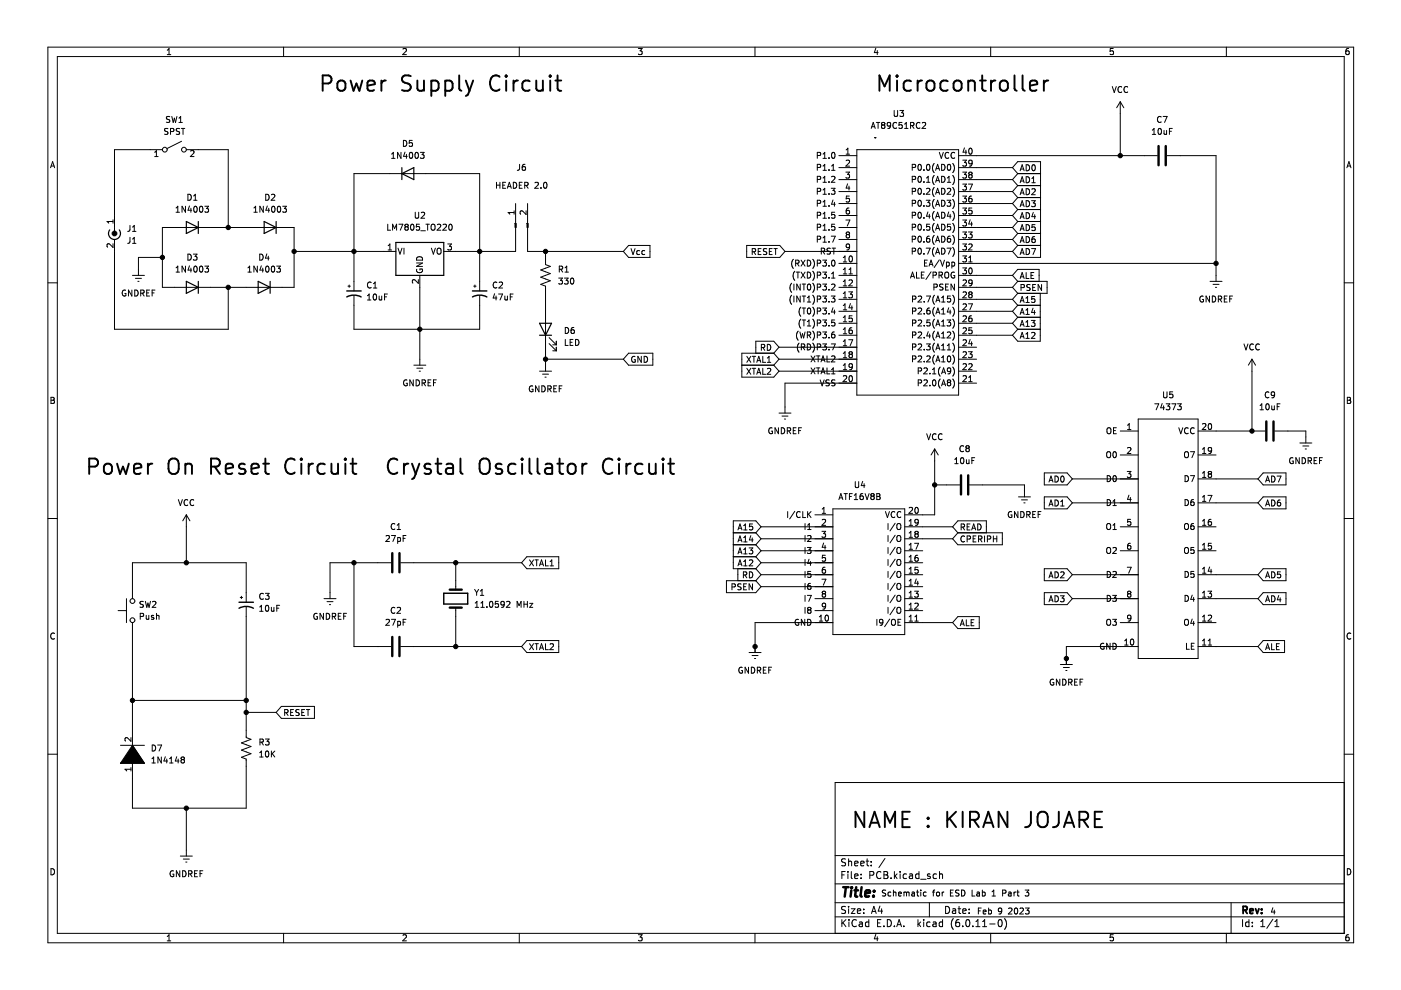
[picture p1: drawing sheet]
<svg xmlns="http://www.w3.org/2000/svg" width="297mm" height="210mm" viewBox="0 0 297 210" stroke-linecap="round" stroke-linejoin="round" font-family="sans-serif">
<path d="M.2 0h296.9v209.9h-296.9z" fill-rule="evenodd" fill="#fff" stroke="#fff" stroke-width=".21"/>
<g fill="none" stroke="#000" stroke-width=".21">
<path d="M10.2 10h276.8v189.9h-276.8zM12.2 12h272.8v185.9h-272.8zM35.5 11.6h.7M35.5 10.7l.3-.4v1.3M60.1 10v2M85.4 10.4l.5-.1 .3 .4-.8 .9h.8M110.1 10v2M135.3 10.3h.8l-.4 .5 .4 .1v.6l-.2 .1-.6-.1M160.1 10v2M185.7 10.2l-.3 .9h.8M186 10.7v.9M210 10v2"/>
<path d="M235.8 18.3l.4 1.3 .5-1.3M236 10.3h-.6l-.1 .6 .7-.1v.7l-.2 .1-.5-.1M237.8 18.5a.56 .56 0 0 0-.8 .5 .56 .56 0 0 0 .8 .5M239.1 18.5a.56 .56 0 0 0-.8 .5 .56 .56 0 0 0 .8 .5M260 10v2M285.9 10.3h-.3l-.2 .3-.1 .7 .3 .3 .4-.1-.1-.7h-.3l-.3 .2M10.7 35.6l.5-1.3 .4 1.3M10.8 35.2h.7M32.8 32.3l.4-.4v1.3M32.8 33.2h.7M34.4 31.7h-10.1v17.8M35.6 27.3l-.5-.1-.2 .3 .1 .3 .5 .2v.4h-.6"/>
<path d="M36 24.8l-.5-.1-.2 .2 .1 .3 .5 .3v.3l-.6 .1M36.2 27.9l.6-.1v-.5l-.6-.1v1.3M36.4 24.7l.3 1.3 .3-.9 .2 .9 .3-1.3M37.9 26h.8M37.9 25.1l.4-.4v1.3M38.1 27.3h-.7v.4l.6 .3 .1 .3-.3 .2-.4-.1M38.4 27.2h.8M38.5 30l-3.1 1.5M38.8 27.2v1.3M39.5 31.7h8.9v16.5M40.4 32l.5-.1 .2 .4-.7 .9h.7M83 33.6h.7"/>
<path d="M83 32.7l.4-.4v1.3M85 32.3v1.3l-.7-1.3v1.3M85.5 29.8a.64 .64 0 0 1 .8 .6 .64 .64 0 0 1-.8 .6zM85.9 32.2l-.3 1h.7M86.2 32.7v.9M86.9 32.4l.2-.1a.68 .68 0 0 1 .4 .6 .68 .68 0 0 1-.4 .7l-.3-.5zM87.4 29.8h-.6l-.1 .6 .6-.1 .1 .6-.2 .1-.5-.1M88.1 32.4l.2-.1a.68 .68 0 0 1 .4 .6 .68 .68 0 0 1-.4 .7l-.3-.5zM89.1 32.3h.8l-.4 .5 .4 .1v.6l-.2 .1-.6-.1M105.3 38.7v1.2M105.3 39.3h.7M106 38.7v1.2"/>
<path d="M106.6 39.3h.4M107.2 38.7h-.6v1.2h.6M107.6 39.9l.4-1.2 .4 1.2M107.7 39.6h.6M108.8 38.7a.64 .64 0 0 1 .8 .6 .64 .64 0 0 1-.8 .6zM110.1 39.3h.4M110.2 34.8l-.1 1.1-.4 .2M110.7 38.7h-.6v1.2h.6M111.3 39.3h.6v-.5l-.6-.1v1.2M111.3 34.8l-.4 .1-.1 .2-.1 .8 .2 .2 .5-.1-.1-.6-.4-.1-.2 .3M111.6 39.3l.4 .6M113.4 38.8l.5-.1 .3 .3-.8 .9h.8"/>
<path d="M114.7 39.8v.1M115.4 38.8l.1-.1a.68 .68 0 0 1 .5 .6 .68 .68 0 0 1-.5 .6l-.3-.5zM173.3 38h.6l.1-.5-.7-.1v1.3M173.3 35.5l.6-.1 .1-.4-.7-.2v1.3M173.3 33l.6-.1 .1-.5-.7-.1v1.3M174.5 35.2l.4-.4v1.3M174.5 36.1h.7M174.5 38.7h.7M174.5 33.6h.7M174.5 32.7l.4-.4v1.3M174.5 37.7l.4-.3v1.3M175.8 33.5v.1"/>
<path d="M175.8 36v.1M175.8 38.5v.2M176.2 39.9h.8l-.4 .5 .4 .1v.6l-.2 .1-.6-.1M176.3 37.5l.5-.1 .2 .3-.8 1h.8M176.3 36.1h.7M176.3 35.2l.4-.4v1.3M176.4 32.4l.2-.1a.68 .68 0 0 1 .4 .6 .68 .68 0 0 1-.4 .7l-.3-.5zM177.9 33h3.8M177.9 38.1h3.8M177.9 35.5h3.8M179.3 36.5h.8l-.4 .5 .4 .1v.5l-.2 .2-.6-.2M179.4 34.1l.5-.1 .2 .3-.8 .9h.8"/>
<path d="M179.4 32.7h.7M179.4 31.8l.4-.4v1.3M179.7 39l-.3 .9h.8M180 39.5v.8M181.7 31.7h21.5v52.1h-21.5zM184.7 27.2l.4-1.2 .5 1.2M184.8 26.9h.6M185.5 29.2h.1M185.8 26h.7M186.2 26v1.2M187.1 26.5l-.2-.2 .2-.3h.3l.2 .2-.2 .3M187.1 26.5l-.2 .2v.3l.2 .2h.3l.2-.2v-.4l-.2-.1"/>
<path d="M187.1 26.5h.3M188.8 26.5l-.2 .2h-.4v-.6l.4-.1 .2 .2v.7l-.2 .3h-.4M189.6 23.4v1l.2 .3h.3l.2-.3v-1M190.1 26.1a.56 .56 0 0 0-.8 .5 .56 .56 0 0 0 .8 .5M190.8 23.4h.8l-.4 .5 .3 .1v.6l-.2 .1-.5-.1M191.2 26h-.6v.6l.6-.1v.6l-.1 .1-.5-.1M191.8 27.2h.7M191.8 26.3l.4-.3v1.2M193.1 26.6h.6v-.5l-.6-.1v1.2M193.4 26.6l.4 .6M193.4 38h.6l.1-.5-.7-.1v1.3M193.4 35.5l.6-.1 .1-.4-.7-.2v1.3"/>
<path d="M194.7 37.5l.2-.1a.68 .68 0 0 1 .5 .6 .68 .68 0 0 1-.5 .7l-.3-.5zM194.7 35l.2-.2a.68 .68 0 0 1 .5 .7 .68 .68 0 0 1-.5 .6l-.3-.5zM195.1 26.1a.56 .56 0 0 0-.8 .5 .56 .56 0 0 0 .8 .5M195.5 26.1l.5-.1 .3 .3-.8 .9h.8M195.9 36v.1M195.9 38.5v.2M196.4 38.7h.8M196.4 37.7l.4-.3v1.3M196.6 35l.1-.2a.68 .68 0 0 1 .5 .7 .68 .68 0 0 1-.5 .6l-.3-.5zM198.1 34.7a1.46 1.46 0 0 0 0 1.9M198.1 37.2a1.46 1.46 0 0 0 0 1.9M198.1 39.7a1.46 1.46 0 0 0 0 2"/>
<path d="M198.4 38.7l.4-1.3 .4 1.3M198.4 36.1l.4-1.3 .4 1.3M198.5 38.3h.6M198.5 35.8h.6M199.2 32.3l.4 1.3 .4-1.3M199.6 34.8a.64 .64 0 0 1 .8 .7 .64 .64 0 0 1-.8 .6zM199.6 39.9a.64 .64 0 0 1 .8 .7 .64 .64 0 0 1-.8 .6zM199.6 37.4a.64 .64 0 0 1 .8 .6 .64 .64 0 0 1-.8 .7zM200.8 37.7l.4-.3v1.3M200.8 38.7h.8M201 35l.1-.2a.68 .68 0 0 1 .5 .7 .68 .68 0 0 1-.5 .6l-.3-.5zM201.1 32.4a.56 .56 0 0 0-.7 .5 .56 .56 0 0 0 .7 .6"/>
<path d="M202 39.7a1.46 1.46 0 0 1 0 2M202 37.2a1.46 1.46 0 0 1 0 1.9M202 34.7a1.46 1.46 0 0 1 0 1.9M202.4 32.4a.56 .56 0 0 0-.8 .5 .56 .56 0 0 0 .8 .6M203.2 33h42.2M203.2 38.1h11.5M203.2 35.5h11.5M204.1 39h.8l-.4 .5 .3 .1v.6l-.1 .1-.6-.1M204.1 34h.8l-.4 .4 .3 .2v.5l-.1 .1-.6-.1M204.1 36.5h.8l-.4 .5 .3 .1v.5l-.1 .2-.6-.2M204.5 31.4l-.3 .9h.8M204.8 31.8v.9"/>
<path d="M205.3 39h.9l-.6 1.3M205.5 31.5l.2-.1a.68 .68 0 0 1 .4 .7 .68 .68 0 0 1-.4 .6l-.3-.5zM205.6 37l-.2 .3v.3l.2 .2h.3l.2-.3v-.3l-.2-.2M205.6 37l-.2-.2 .2-.3h.3l.2 .2-.2 .3M205.6 37h.3M206.1 34.5l-.2 .2h-.4l-.1-.6 .5-.1 .2 .2v.7l-.2 .3h-.4M214.7 35.5l1.1-1.2h4.8v20.3h-4.8l-1.1-1.3M214.7 38.1l1.1 1.2M214.7 35.5l1.1 1.3M215.8 36.8h4.8M215.8 39.3h4.8M215.8 39.3l-1.1 1.3"/>
<path d="M215.8 36.8l-1.1 1.3M216.3 38.7l.4-1.2 .4 1.2M216.3 36.2l.4-1.3 .4 1.3M216.4 38.4h.6M216.4 35.8h.6M217.6 34.9a.64 .64 0 0 1 .7 .7 .64 .64 0 0 1-.7 .6zM217.6 37.5a.64 .64 0 0 1 .7 .6 .64 .64 0 0 1-.7 .6zM218.8 37.8l.3-.3v1.2M218.8 38.7h.7M218.9 35.1l.2-.2a.68 .68 0 0 1 .4 .7 .68 .68 0 0 1-.4 .6l-.3-.5zM237.5 21.6v11.4M237.5 21.6l-.7 1.2"/>
<path d="M237.5 21.6l.8 1.2M244.3 27.6l.4-.4v1.3M244.3 28.5h.7M245.6 27.3l.2-.1a.68 .68 0 0 1 .5 .7 .68 .68 0 0 1-.5 .6l-.3-.5zM246.2 24.8a.56 .56 0 0 0-.8 .5 .56 .56 0 0 0 .8 .5M246.6 24.7h.9l-.6 1.3M246.8 27.7l.1 .7h.4M247.3 27.7v.8M247.4 33h10.4v26.7M247.9 27.8h.5M248.5 27.2h-.6v1.3M285.6 35.6l.4-1.3 .4 1.3"/>
<path d="M285.7 35.2h.6M10.2 60h2M24 47h-1.3l.4 .3M24 46.6v.7M24 51.7v.8l-.9-.8-.4 .2 .1 .5M24.3 50.8v19h24.1v-8.9M27.6 47.8l-.1 1.1-.4 .2M27.6 50.3l-.1 1.1-.4 .2M28.1 58.4h2.5M28.1 49.1h.7M28.1 48.2l.4-.4v1.3M28.1 50.7l.4-.4v1.3"/>
<path d="M28.1 51.6h.7M28.7 59h1.3M29.2 59.7h.3M34.4 48.2h28v12.7h-28zM34.4 54.6h-5v3.8M37.3 45h.8M37.3 44.1l.4-.4v1.3M37.3 56.8l.4-.4v1.3M37.3 57.7h.8M39.3 43.7v1.3l-.7-1.3v1.3M39.3 56.4v1.3l-.7-1.3v1.3M39.8 41.2a.64 .64 0 0 1 .8 .6 .64 .64 0 0 1-.8 .7z"/>
<path d="M39.8 53.9a.64 .64 0 0 1 .8 .6 .64 .64 0 0 1-.8 .7zM40.2 43.7l-.3 .9h.8M40.2 56.4l-.3 .9h.8M40.5 44.2v.8M40.5 56.8v.9M41 53.9h.8l-.5 .5 .4 .1v.5l-.2 .2-.5-.2M41 42.5h.8M41 41.6l.4-.4v1.3M41.2 43.9l.2-.2a.68 .68 0 0 1 .4 .7 .68 .68 0 0 1-.4 .6l-.3-.5zM41.2 56.5l.2-.1a.68 .68 0 0 1 .4 .7 .68 .68 0 0 1-.4 .6l-.3-.5zM42.4 43.9l.2-.2a.68 .68 0 0 1 .4 .7 .68 .68 0 0 1-.4 .6l-.3-.5zM42.4 56.5l.2-.1a.68 .68 0 0 1 .4 .7 .68 .68 0 0 1-.4 .6l-.3-.5z"/>
<path d="M43.4 43.7h.8l-.4 .5 .4 .1v.6l-.2 .1-.6-.1M43.4 56.4h.8l-.4 .5 .4 .1v.6l-.2 .1-.6-.1M52.6 57.7h.7M52.6 56.8l.3-.4v1.3M53.8 45h.8M53.8 44.1l.4-.4v1.3M54.6 56.4v1.3l-.8-1.3v1.3M55.1 53.9a.64 .64 0 0 1 .7 .6 .64 .64 0 0 1-.7 .7zM55.4 56.4l-.3 .9h.8M55.7 56.8v.9M55.8 43.7v1.3l-.7-1.3v1.3M56.3 41.2a.64 .64 0 0 1 .8 .6 .64 .64 0 0 1-.8 .7z"/>
<path d="M56.4 56.5l.2-.1a.68 .68 0 0 1 .5 .7 .68 .68 0 0 1-.5 .6l-.3-.5zM56.6 53.8l-.3 .9h.8M56.7 43.7l-.3 .9h.8M56.9 54.3v.9M57 44.2v.8M57.5 41.3l.5-.1 .3 .4-.8 .9h.8M57.6 56.5l.2-.1a.68 .68 0 0 1 .5 .7 .68 .68 0 0 1-.5 .6l-.3-.5zM57.7 43.9l.2-.2a.68 .68 0 0 1 .4 .7 .68 .68 0 0 1-.4 .6l-.3-.5zM58.7 56.4h.8l-.5 .5 .4 .1v.6l-.2 .1-.5-.1M58.9 43.9l.2-.2a.68 .68 0 0 1 .4 .7 .68 .68 0 0 1-.4 .6l-.3-.5zM59.9 43.7h.8l-.4 .5 .4 .1v.6l-.2 .1-.6-.1M62.4 53.3h21.5"/>
<path d="M78.7 59.9a.56 .56 0 0 0-.8 .5 .56 .56 0 0 0 .8 .5M82.2 47.5v1.3h.6M82.3 53h.7M82.3 52.1l.4-.4v1.3M83.2 48.8v-1.3l.5 .9 .4-.9v1.3M84.4 52.6l.4 1.3 .4-1.3M84.6 47.5h.8l-.5 1.3M85.7 52.6v1.3M86.1 48.1l-.3-.3 .3-.3h.2l.3 .3-.3 .3M86.1 48.1l-.3 .2 .1 .4 .2 .1h.2l.3-.2-.1-.4-.2-.1M86.1 48.1h.2M87.2 47.7l.1-.2a.68 .68 0 0 1 .5 .7 .68 .68 0 0 1-.5 .6l-.3-.5z"/>
<path d="M88 45v1l.3 .3h.2l.3-.3v-1M88.3 55.8h1.3l-1.3 .7h1.3M88.4 57.1a.58 .58 0 0 0 .6 .7 .58 .58 0 0 0 .5-.8h-.5v.3M88.5 54.6a.66 .66 0 0 1 .8-.1 .66 .66 0 0 1 .3 .7h-1.3zM88.7 59.3v.8l-.9-.8-.4 .2 .1 .5M88.9 47.5h-.6v.6h.6v.6l-.2 .1-.4-.1M89 58.4v19M89.2 48.9h1M89.3 45.1l.5-.1 .2 .4-.7 .9h.7M90.3 47.5h.7M90.7 47.5v1.3M91.5 47.7l.2-.2a.43 .43 0 0 1 .5 .5v.4a.42 .42 0 0 1-.4 .4 .42 .42 0 0 1-.4-.4z"/>
<path d="M91.5 52.6l.4 1.3 .4-1.3M92.7 47.7l.5-.2 .3 .4-.8 .9h.8M92.7 52.8l.3-.2a.43 .43 0 0 1 .5 .4v.5a.42 .42 0 0 1-.4 .4 .42 .42 0 0 1-.4-.4zM93.9 47.7l.5-.2 .3 .4-.8 .9h.8M94.9 51.7h.8l-.4 .5 .4 .1v.6l-.2 .1-.6-.1M95.3 47.7l.1-.2a.68 .68 0 0 1 .5 .7 .68 .68 0 0 1-.5 .6l-.3-.5zM105.3 59.9a.56 .56 0 0 0-.7 .5 .56 .56 0 0 0 .7 .5M105.8 59.9l.5-.1 .3 .4-.8 .9h.8M109 44.7v.7M109 45.1h-1.3l.4 .3M109.3 48.2v5.1h-15.2M109.3 43.2v4.2"/>
<path d="M111.5 44.7v.8l-.9-.8-.3 .2 .1 .5M111.9 48.2v5.1h20.3M111.9 43.2v4.2M115.7 53.3v2.8l1 .4-2.1 .7 2.1 .8-2.1 .8 2.1 .7-2.1 .8 1.1 .4v18M118.5 59h.7l-.4 .4 .4 .2v.5l-.2 .1-.5-.1M118.6 57.1l.6-.1v-.5l-.6-.1v1.3M118.9 57.1l.4 .6M119.7 59h.8l-.5 .4 .4 .2v.5l-.2 .1-.5-.1M119.8 57.7h.7M119.8 56.8l.4-.4v1.3M121.1 59.1l.1-.1a.68 .68 0 0 1 .5 .6 .68 .68 0 0 1-.5 .6l-.3-.5zM133.3 52h4.5v2.6h-4.5l-1.1-1.3z"/>
<path d="M133.8 52.7l.4 1.3 .4-1.3M135.6 53.2l-.4-.1-.2 .3 .1 .5h.5M136.7 53.2l-.4-.1-.2 .3 .1 .5h.5M158.3 52h7l1.1 1.3-1.1 1.3h-7zM159.5 53.4l.6-.1 .1-.5-.7-.1v1.3M159.8 53.4l.4 .6M160.8 53.3h.4M161.4 52.7h-.6v1.3h.6M162.6 52.8h-.7v.4l.5 .2 .2 .3-.3 .3-.5-.1M163.1 53.3h.4M163.7 52.7h-.6v1.3h.6M164.1 52.7h.7"/>
<path d="M164.4 52.7v1.3M166.4 53.3h15.3M168.2 55a1.46 1.46 0 0 0 0 1.9M168.5 57.5a1.46 1.46 0 0 0 0 1.9M168.7 55.8h.6l.1-.5-.7-.1v1.2M168.8 57.7h.7M169 55.8l.4 .6M169.2 57.7v1.3M169.8 55.2l.9 1.2M169.8 57.7l.9 1.3M170.7 55.2l-.9 1.2M170.7 57.7l-.9 1.3"/>
<path d="M171.2 55.2a.64 .64 0 0 1 .7 .6 .64 .64 0 0 1-.7 .6zM171.2 57.7a.64 .64 0 0 1 .7 .6 .64 .64 0 0 1-.7 .7zM172.3 55a1.46 1.46 0 0 1 0 1.9M172.3 57.5a1.46 1.46 0 0 1 0 1.9M173.3 43.1h.6l.1-.5-.7-.1v1.2M173.3 45.7l.6-.1 .1-.5-.7-.1v1.3M173.3 40.6l.6-.1 .1-.5-.7-.1v1.3M173.3 58.4l.6-.1 .1-.5-.7-.1v1.3M173.3 50.7h.6l.1-.5-.7-.1v1.2M173.3 55.8h.6l.1-.5-.7-.1v1.2M173.3 48.2l.6-.1 .1-.4-.7-.2v1.3M174.1 53.3l.6-.1 .1-.5-.7-.1v1.3"/>
<path d="M174.4 57.7h.8l-.4 .5 .4 .1v.5l-.2 .2-.6-.2M174.4 55.2h.8l-.4 .4 .4 .2v.5l-.2 .1-.6-.1M174.4 53.3l.5 .6M174.5 50.4l.4-.3v1.2M174.5 40.3l.4-.4v1.3M174.5 41.2h.7M174.5 43.7h.7M174.5 46.3h.7M174.5 48.8h.7M174.5 42.8l.4-.3v1.2M174.5 45.4l.4-.4v1.3M174.5 47.9l.4-.4v1.3"/>
<path d="M174.5 51.3h.7M175.8 41.1v.1M175.8 43.6v.1M175.8 46.1v.2M175.8 48.7v.1M175.8 51.2v.1M175.8 56.3v.1M175.8 58.8v.2M176.1 52.7l-.5-.1-.3 .3 .2 .3 .5 .2v.4h-.7M176.2 50.1h.9l-.6 1.2M176.3 59h.7M176.3 58.1l.4-.4v1.3"/>
<path d="M176.4 55.3l.2-.1a.68 .68 0 0 1 .4 .6 .68 .68 0 0 1-.4 .6l-.3-.5zM176.4 52.6h.8M176.6 42.4l-.3 .9h.8M176.8 52.6v1.3M176.9 42.9v.8M177 45h-.6l-.1 .6 .6-.1 .1 .6-.2 .2-.5-.2M177 47.5h-.6l-.1 .6h.6l.1 .6-.2 .1-.5-.1M177.9 48.2h3.8M177.9 50.8h3.8M177.9 43.2h3.8M177.9 45.7h3.8M177.9 55.8h3.8"/>
<path d="M177.9 58.4h3.8M177.9 40.6h3.8M178.8 55.5h.7M178.8 54.6l.4-.3v1.2M178.8 57.2l.4-.4v1.3M178.8 59.7l.4-.4v1.3M178.8 58.1h.7M179.3 46.6h.9l-.6 1.3M179.6 49.7l-.2 .3v.2l.2 .3h.3l.2-.3v-.3l-.2-.2M179.6 49.7l-.2-.2 .2-.3h.3l.2 .2-.2 .3M179.6 49.7h.3M180 44.1l-.4 .1-.1 .2-.1 .7 .2 .3 .5-.1-.1-.6-.4-.1-.2 .2"/>
<path d="M180 59.5l.5-.2 .2 .4-.8 .9h.8M180 58.1h.7M180 57.2l.4-.4v1.3M180.1 41.6h-.6l-.1 .6 .6-.1 .1 .6-.2 .1-.5-.1M180.1 54.4l.2-.1a.68 .68 0 0 1 .4 .6 .68 .68 0 0 1-.4 .6l-.3-.4zM180.1 52.3l-.2 .2h-.4v-.7l.4-.1 .2 .3v.7l-.2 .2-.4 .1M193 59l.5-1.3 .4 1.3M193.2 58.6h.6M193.4 43.1h.6l.1-.5-.7-.1v1.2M193.4 45.7l.6-.1 .1-.5-.7-.1v1.3M193.4 40.6l.6-.1 .1-.5-.7-.1v1.3M193.4 53.3l.6-.1 .1-.5-.7-.1v1.3"/>
<path d="M193.4 48.2l.6-.1 .1-.4-.7-.2v1.3M193.4 50.7h.6l.1-.5-.7-.1v1.2M194.3 57.7v1.3h.6M194.7 52.7l.2-.1a.68 .68 0 0 1 .5 .6 .68 .68 0 0 1-.5 .7l-.3-.5zM194.7 45.1l.2-.1a.68 .68 0 0 1 .5 .6 .68 .68 0 0 1-.5 .7l-.3-.5zM194.7 40l.2-.1a.68 .68 0 0 1 .5 .7 .68 .68 0 0 1-.5 .6l-.3-.5zM194.7 42.6l.2-.1a.68 .68 0 0 1 .5 .6 .68 .68 0 0 1-.5 .6l-.3-.5zM194.7 47.7l.2-.2a.68 .68 0 0 1 .5 .7 .68 .68 0 0 1-.5 .6l-.3-.5zM194.7 50.2l.2-.1a.68 .68 0 0 1 .5 .6 .68 .68 0 0 1-.5 .6l-.3-.4zM195.3 58.3h.5M195.9 51.2v.1M195.9 43.6v.1"/>
<path d="M195.9 48.7v.1M195.9 46.1v.2M195.9 53.8v.1M195.9 41.1v.1M196 57.7h-.7v1.3h.7M196 55.8h.4M196.4 42.5h.8l-.5 .4 .4 .2v.5l-.2 .1-.5-.1M196.4 52.6h.8l-.5 1.3M196.4 40l.5-.1 .3 .4-.8 .9h.8M196.6 55.2h-.6v1.2h.6M196.7 44.9l-.3 .9h.8M197 56.4l.4-1.2 .4 1.2"/>
<path d="M197 50.1h-.3l-.2 .3-.1 .7 .3 .2 .4-.1-.1-.6h-.3l-.3 .2M197 45.4v.9M197.1 47.5h-.6l-.1 .6h.6l.1 .6-.2 .1-.5-.1M197.1 56.1h.6M197.4 57.6l-1.1 1.7M197.8 58.4l.6-.1 .1-.5-.7-.1v1.3M198.1 49.9a1.46 1.46 0 0 0 0 1.9M198.1 42.3a1.46 1.46 0 0 0 0 1.9M198.1 44.8a1.46 1.46 0 0 0 0 2M198.1 47.4a1.46 1.46 0 0 0 0 1.9M198.1 52.4a1.46 1.46 0 0 0 0 2M198.4 43.7l.4-1.2 .4 1.2"/>
<path d="M198.4 53.9l.4-1.3 .4 1.3M198.4 51.3l.4-1.2 .4 1.2M198.4 41.2l.4-1.3 .4 1.3M198.4 48.8l.4-1.3 .4 1.3M198.4 46.3l.4-1.3 .4 1.3M198.5 53.5h.6M198.5 51h.6M198.5 48.4h.6M198.5 45.9h.6M198.5 43.4h.6M198.5 40.8h.6M199.1 58.4l.6-.1 .1-.5-.7-.1v1.3"/>
<path d="M199.2 55.1l-1.1 1.6M199.4 58.4l.4 .6M199.4 55.2l.4 1.2 .4-1.2M199.6 52.6a.64 .64 0 0 1 .8 .6 .64 .64 0 0 1-.8 .7zM199.6 42.5a.64 .64 0 0 1 .8 .6 .64 .64 0 0 1-.8 .6zM199.6 45a.64 .64 0 0 1 .8 .6 .64 .64 0 0 1-.8 .7zM199.6 47.5a.64 .64 0 0 1 .8 .7 .64 .64 0 0 1-.8 .6zM199.6 50.1a.64 .64 0 0 1 .8 .6 .64 .64 0 0 1-.8 .6zM200.4 57.9l.2-.2a.43 .43 0 0 1 .5 .4v.4a.42 .42 0 0 1-.4 .5 .42 .42 0 0 1-.4-.5zM200.7 55.6h.3l.3 .2-.2 .6h-.4M200.7 55.6v1.2M200.8 42.5h.8l-.5 .4 .4 .2v.5l-.2 .1-.5-.1"/>
<path d="M200.8 52.6h.8l-.5 1.3M200.8 40l.5-.1 .3 .4-.8 .9h.8M201.1 44.9l-.3 .9h.8M201.5 50.1h-.4l-.2 .3-.1 .7 .3 .2 .4-.1v-.6h-.4l-.3 .2M201.5 45.4v.9M201.5 47.5h-.6l-.1 .6h.7v.6l-.2 .1-.5-.1M201.8 55.6h.4l.2 .2-.1 .6h-.5M201.8 55.6v1.2M202 52.4a1.46 1.46 0 0 1 0 2M202 44.8a1.46 1.46 0 0 1 0 2M202 47.4a1.46 1.46 0 0 1 0 1.9M202 42.3a1.46 1.46 0 0 1 0 1.9"/>
<path d="M202 49.9a1.46 1.46 0 0 1 0 1.9M202.4 57.8a.58 .58 0 0 0-.8 .5 .58 .58 0 0 0 .8 .5v-.4h-.2M203.2 53.3h11.5M203.2 48.2h11.5M203.2 50.8h11.5M203.2 43.2h11.5M203.2 45.7h11.5M203.2 55.8h54.6M203.2 58.4h11.5M203.2 40.6h11.5M204.1 41.6h.8l-.4 .5 .3 .1v.5l-.1 .1-.6-.1M204.1 44.1h.8l-.4 .5 .3 .1v.6l-.1 .1-.6-.1"/>
<path d="M204.1 46.6h.8l-.4 .5 .3 .2v.5l-.1 .1-.6-.1M204.1 49.2h.8l-.4 .5 .3 .1v.5l-.1 .2-.6-.2M204.1 51.7h.8l-.4 .5 .3 .1v.6l-.1 .1-.6-.1M204.1 54.3h.8l-.4 .4 .3 .2v.5l-.1 .1-.6-.1M204.1 56.8h.8l-.4 .5 .3 .1v.6l-.1 .1-.6-.1M204.2 59.5l.5-.2 .2 .4-.8 .9h.8M205.3 49.2h.8l-.4 .5 .4 .1v.5l-.2 .2-.6-.2M205.4 54.6l.4-.3v1.2M205.4 51.8l.5-.1 .2 .4-.8 .9h.8M205.4 55.5h.7M205.5 56.9l.2-.1a.68 .68 0 0 1 .4 .6 .68 .68 0 0 1-.4 .7l-.3-.5zM205.7 46.6l-.3 .9h.8"/>
<path d="M206 41.6h-.4l-.2 .3v.7l.2 .2 .5-.1-.1-.6h-.4l-.2 .2M206 47.1v.8M206.1 44.1h-.7v.6h.6l.1 .6-.2 .1-.5-.1M206.1 59.9l-.2 .2h-.4l-.1-.6 .5-.2 .2 .3v.7l-.2 .3h-.4M214.7 50.8l1.1 1.2M214.7 48.2l1.1 1.3M214.7 45.7l1.1 1.3M214.7 40.6l1.1 1.3M214.7 43.2l1.1 1.2M214.7 58.4l1.1 1.3M214.7 58.4l1.1-1.3h4.5v2.6M215.8 52h4.8"/>
<path d="M215.8 49.5h4.8M215.8 49.5l-1.1 1.3M215.8 47h4.8M215.8 47l-1.1 1.2M215.8 52l-1.1 1.3M215.8 44.4h4.8M215.8 44.4l-1.1 1.3M215.8 41.9h4.8M215.8 41.9l-1.1 1.3M215.8 59.7h6.2v2.5h-6.2M215.8 59.7l-1.1 1.2M216.3 51.4l.4-1.2 .4 1.2"/>
<path d="M216.3 48.9l.4-1.3 .4 1.3M216.3 54l.4-1.3 .4 1.3M216.3 46.4l.4-1.3 .4 1.3M216.3 41.3l.4-1.3 .4 1.3M216.3 43.8l.4-1.2 .4 1.2M216.3 59.1l.4-1.3 .4 1.3M216.4 51.1h.6M216.4 48.5h.6M216.4 53.6h.6M216.4 46h.6M216.4 40.9h.6M216.4 43.5h.6"/>
<path d="M216.4 58.7h.6M217.6 47.6a.64 .64 0 0 1 .7 .7 .64 .64 0 0 1-.7 .6zM217.6 52.7a.64 .64 0 0 1 .7 .6 .64 .64 0 0 1-.7 .7zM217.6 40a.64 .64 0 0 1 .7 .6 .64 .64 0 0 1-.7 .7zM217.6 42.6a.64 .64 0 0 1 .7 .6 .64 .64 0 0 1-.7 .6zM217.6 45.1a.64 .64 0 0 1 .7 .6 .64 .64 0 0 1-.7 .7zM217.6 50.2a.64 .64 0 0 1 .7 .6 .64 .64 0 0 1-.7 .6zM217.6 57.8v1.3h.6M218.6 58.4h.4M218.7 52.7h.9l-.6 1.3M218.7 42.6h.8l-.4 .4 .3 .2v.5l-.1 .1-.6-.1M218.8 40.1l.5-.1 .2 .4-.8 .9h.8"/>
<path d="M219.1 45l-.3 .9h.8M219.2 57.8h-.6v1.3h.6M219.4 50.2h-.4l-.2 .3v.7l.2 .2 .4-.1v-.6h-.4l-.2 .2M219.4 45.5v.9M219.4 47.6h-.6v.6h.6v.6l-.1 .1-.5-.1M256.6 59.7h2.5M285 60h2M26.6 61.6a.58 .58 0 0 0-.7 .5 .58 .58 0 0 0 .8 .5v-.4h-.2M28 61.5v1.3l-.8-1.3v1.3M28.6 61.5a.64 .64 0 0 1 .7 .6 .64 .64 0 0 1-.7 .7zM29.8 62.2l.6-.1 .1-.5-.7-.1v1.3M30.1 62.2l.5 .6"/>
<path d="M31.1 62.1h.4M31.7 61.5h-.6v1.3h.6M32.3 62.1h.4M32.9 61.5h-.6v1.3M73.8 60.7h.5M74 60.4v.5M75 61.7v-24.9h26.7v24.9M75 62.7v7.1h26.7v-7.1M77.9 63.6h.7M77.9 62.7l.4-.4v1.3M79.2 61.1h.7M79.2 60.2l.3-.4v1.3"/>
<path d="M79.2 62.5l.2-.2a.68 .68 0 0 1 .5 .7 .68 .68 0 0 1-.5 .6l-.3-.5zM80.4 62.8v.7h.5M80.9 62.8v.8M81.5 62.9h.5M82.1 62.3h-.6v1.3M87.7 77.4h2.6M88.4 78.1h1.2M88.9 78.7h.2M100.4 60.7h.5M100.7 60.4v.5M104.9 62.3l-.3 .9h.7M105.2 62.8v.8"/>
<path d="M105.7 62.3h.9l-.6 1.3M107 62.8l.1 .7h.5M107.6 62.8v.8M108.2 62.9h.4M108.8 62.3h-.6v1.3M114.4 78.7h2.5M115 79.3h1.3M115.5 80h.3M115.7 76.2h16.5M116.4 72.9l1.5 1.5M116.4 71.6l1.5 1.5M117.2 74.4h.7"/>
<path d="M117.2 73.1h.7M117.9 72.3v.8M117.9 73.6v.8M119.9 69.4a.64 .64 0 0 1 .7 .7 .64 .64 0 0 1-.7 .6zM119.9 72v1.2h.6M120.9 72.6h.4M121.5 72h-.6v1.2h.6M121.7 69.4l-.4 .1-.2 .2v.8l.2 .2 .4-.1v-.6l-.4-.1-.2 .3M122 72a.64 .64 0 0 1 .8 .6 .64 .64 0 0 1-.8 .6zM133.3 74.9h5.1v2.5h-5.1l-1.1-1.2zM134.6 75.6a.58 .58 0 0 0-.7 .6 .58 .58 0 0 0 .8 .5v-.4h-.2M136 75.6v1.2l-.8-1.2v1.2"/>
<path d="M136.6 75.6a.64 .64 0 0 1 .7 .6 .64 .64 0 0 1-.7 .6zM157.3 77.4h6.8M158.3 78.1l.9 1.3M158.3 75.6l.9 1.2M159.2 78.1l-.9 1.3M159.2 75.6l-.9 1.2M159.5 78.1h.7M159.5 75.6h.7M159.9 75.6v1.2M159.9 78.1v1.3M160.5 79.4l.4-1.3 .4 1.3M160.5 76.8l.4-1.2 .4 1.2"/>
<path d="M160.6 79h.6M160.6 76.5h.6M161.4 73.7l.6-.1 .1-.5-.7-.1v1.3M161.7 78.1v1.3h.6M161.7 75.6v1.2h.6M161.7 73.7l.4 .6M162.7 78.2l.5-.1 .2 .4-.8 .9h.8M162.7 73a.64 .64 0 0 1 .7 .6 .64 .64 0 0 1-.7 .7zM162.7 76.8h.7M162.7 75.9l.4-.3v1.2M164.1 77.4l1.1 1.3M164.1 74.9h-6.8v5.1h6.8l1.1-1.3"/>
<path d="M164.1 74.9l1.1 1.3M165.2 78.7h16.5M165.2 76.2h16.5M165.2 73.6h16.5M165.2 76.2l-1.1 1.2M165.2 73.6l-1.1-1.3h-3.9v2.6M165.2 73.6l-1.1 1.3M167.8 60a1.46 1.46 0 0 0 0 2M167.8 62.6a1.46 1.46 0 0 0 0 1.9M168.3 60.2v1.3M168.3 62.8v1.2M169.2 70.2a1.46 1.46 0 0 0 0 1.9"/>
<path d="M169.4 72.7a1.46 1.46 0 0 0 0 2M169.6 70.4l.3 1.3 .2-1 .3 1 .3-1.3M169.7 60.2v1.3l-.8-1.3v1.3M169.7 62.8v1.2l-.8-1.2v1.2M169.8 65.1a1.46 1.46 0 0 0 0 2M169.8 67.7a1.46 1.46 0 0 0 0 1.9M169.9 73.6l.6-.1 .1-.5-.7-.1v1.3M170.1 62.8h.7M170.1 60.2h.7M170.1 65.3h.7M170.1 67.8h.7M170.2 73.6l.4 .6"/>
<path d="M170.4 60.2v1.3M170.4 62.8v1.2M170.4 65.3v1.3M170.4 67.8v1.3M171.2 72.9a.64 .64 0 0 1 .7 .7 .64 .64 0 0 1-.7 .6zM171.2 64h.7M171.2 71h.6v-.5l-.6-.1v1.3M171.2 63.1l.3-.3v1.2M171.2 68.2l.3-.4v1.3M171.2 69.1h.7M171.3 60.4l.2-.2a.68 .68 0 0 1 .4 .7 .68 .68 0 0 1-.4 .6l-.3-.5zM171.3 65.4l.2-.1a.68 .68 0 0 1 .4 .6 .68 .68 0 0 1-.4 .7l-.3-.5z"/>
<path d="M171.5 71l.4 .7M172 75.5l.8 1.2M172 78l.8 1.3M172.3 67.7a1.46 1.46 0 0 1 0 1.9M172.3 70.2a1.46 1.46 0 0 1 0 1.9M172.3 65.1a1.46 1.46 0 0 1 0 2M172.3 60a1.46 1.46 0 0 1 0 2M172.3 62.6a1.46 1.46 0 0 1 0 1.9M172.3 72.7a1.46 1.46 0 0 1 0 2M172.8 75.5l-.8 1.2M172.8 78l-.8 1.3M173.1 75.5h.7"/>
<path d="M173.1 78h.7M173.3 60.9l.6-.1 .1-.4-.7-.2v1.3M173.3 68.5h.6l.1-.5-.7-.2v1.3M173.3 63.4h.6l.1-.5-.7-.1v1.2M173.3 66l.6-.1 .1-.5-.7-.1v1.3M173.3 73.6l.6-.1 .1-.5-.7-.1v1.3M173.3 71h.6l.1-.5-.7-.1v1.3M173.5 75.5v1.2M173.5 78v1.3M174.1 79.3l.4-1.3 .4 1.3M174.1 76.7l.4-1.2 .4 1.2M174.2 76.4h.6"/>
<path d="M174.2 78.9h.6M174.4 72.9h.8l-.4 .5 .4 .1v.6l-.2 .1-.6-.1M174.4 67.8h.8l-.4 .5 .4 .2v.5l-.2 .1-.6-.1M174.4 60.2h.8l-.4 .5 .4 .1v.6l-.2 .1-.6-.1M174.4 62.8h.8l-.4 .5 .4 .1v.5l-.2 .1-.6-.1M174.4 70.4h.8l-.4 .5 .4 .1v.5l-.2 .2-.6-.2M174.4 65.3h.8l-.4 .5 .4 .1v.6l-.2 .1-.6-.1M175.3 75.5v1.2h.6M175.3 78v1.3h.6M175.8 71.5v.2M175.8 61.4v.1M175.8 63.9v.1"/>
<path d="M175.8 66.5v.1M175.8 69v.1M175.8 74.1v.1M176.2 62.8h.8l-.4 .5 .4 .1v.5l-.2 .1-.6-.1M176.2 72.9h.9l-.6 1.3M176.3 60.4l.5-.2 .2 .4-.8 .9h.8M176.3 75.6l.5-.1 .2 .3-.8 .9h.8M176.3 78.4l.4-.4v1.3M176.3 79.3h.7M176.6 65.2l-.3 1h.8M176.9 70.4h-.4l-.1 .3-.1 .7 .2 .3 .5-.2-.1-.6h-.4l-.2 .2M176.9 65.7v.9"/>
<path d="M177 67.8h-.6l-.1 .7 .6-.1 .1 .6-.2 .1-.5-.1M177.9 60.9h3.8M177.9 71.1h3.8M177.9 68.5h3.8M177.9 63.5h3.8M177.9 66h3.8M178.8 79.8l.5-.1 .2 .3-.8 .9h.8M178.8 62.2l.4-.3v1.2M178.8 64.8l.4-.4v1.3M178.8 67.3l.4-.3v1.2M178.8 69.9l.4-.4v1.3M178.8 72.4l.4-.4v1.3"/>
<path d="M178.8 74.9l.4-.3v1.2M178.8 77.5l.4-.4v1.3M178.8 60.6h.7M178.8 63.1h.7M178.8 65.7h.7M178.8 68.2h.7M178.8 70.8h.7M178.8 73.3h.7M178.8 75.8h.7M178.8 78.4h.7M179.9 61.9h.8l-.4 .5 .4 .1v.5l-.2 .1-.6-.1M179.9 72h.9l-.6 1.3"/>
<path d="M180.1 79.8l.2-.1a.68 .68 0 0 1 .4 .6 .68 .68 0 0 1-.4 .6l-.3-.5zM180.2 75.1l-.2-.2 .2-.3h.3l.2 .2-.2 .3M180.2 75.1l-.2 .3 .1 .3 .1 .1h.3l.2-.2v-.4l-.2-.1M180.2 75.1h.3M180.3 64.4l-.3 .9h.8M180.6 69.5l-.4 .1-.1 .2-.1 .7 .2 .3 .5-.2-.1-.6h-.4l-.2 .2M180.6 64.8v.9M180.7 67h-.6l-.1 .6 .6-.1 .1 .6-.2 .1-.5-.1M180.7 77.7l-.2 .2-.4-.1v-.6l.4-.1 .2 .3v.7l-.2 .2-.4 .1M193.5 63.4h.6v-.5l-.6-.1v1.2M193.5 66l.6-.1v-.5l-.6-.1v1.3M193.5 68.5h.6v-.5l-.6-.2v1.3"/>
<path d="M193.5 71h.6v-.5l-.6-.1v1.3M193.5 73.6l.6-.1v-.5l-.6-.1v1.3M193.5 76.1h.6v-.5l-.6-.1v1.2M194.7 62.9l.5-.1 .2 .3-.8 .9h.8M194.7 78.7l.6-.1v-.5l-.6-.1v1.3M194.7 73l.5-.1 .2 .4-.8 .9h.8M194.7 65.4l.5-.1 .2 .4-.8 .9h.8M194.7 68l.5-.2 .2 .4-.8 .9h.8M194.7 70.5l.5-.1 .2 .3-.8 1h.8M194.7 75.6l.5-.1 .2 .3-.8 .9h.8M195.9 78.1l.5-.1 .2 .4-.8 .9h.8M196 63.9v.1"/>
<path d="M196 76.6v.1M196 74.1v.1M196 66.5v.1M196 69v.1M196 71.5v.2M196.4 62.8h.9l-.6 1.2M196.4 72.9h.8l-.4 .5 .4 .1v.6l-.2 .1-.6-.1M196.5 75.6l.5-.1 .2 .3-.8 .9h.8M196.8 70.3l-.3 .9h.8M197.1 65.3l-.4 .1-.1 .2-.1 .7 .2 .3 .5-.1-.1-.6-.4-.1-.2 .2M197.1 70.8v.9M197.2 79.1v.2"/>
<path d="M197.2 67.8h-.6l-.1 .7 .6-.1 .1 .6-.2 .1-.5-.1M197.7 79.3h.7M197.7 78.4l.4-.4v1.3M198 60.9l.6-.1 .1-.4-.7-.2v1.3M198.1 62.6a1.46 1.46 0 0 0 0 1.9M198.1 65.1a1.46 1.46 0 0 0 0 2M198.1 67.7a1.46 1.46 0 0 0 0 1.9M198.1 70.2a1.46 1.46 0 0 0 0 1.9M198.1 72.7a1.46 1.46 0 0 0 0 2M198.1 75.3a1.46 1.46 0 0 0 0 1.9M198.4 76.7l.5-1.2 .4 1.2M198.4 74.2l.5-1.3 .4 1.3"/>
<path d="M198.4 71.7l.5-1.3 .4 1.3M198.4 69.1l.5-1.3 .4 1.3M198.4 66.6l.5-1.3 .4 1.3M198.4 64l.5-1.2 .4 1.2M198.5 76.4h.7M198.5 73.8h.7M198.5 71.3h.7M198.5 68.8h.7M198.5 66.2h.7M198.5 63.7h.7M199.3 77.8a1.46 1.46 0 0 0 0 2M199.6 64h.8"/>
<path d="M199.6 74.2h.8M199.6 66.6h.8M199.6 69.1h.8M199.6 71.7h.8M199.6 76.7h.8M199.6 79.3l.5-1.3 .4 1.3M199.6 63.1l.4-.3v1.2M199.6 65.7l.4-.4v1.3M199.6 68.2l.4-.4v1.3M199.6 70.7l.4-.3v1.3M199.6 73.3l.4-.4v1.3M199.6 75.8l.4-.3v1.2"/>
<path d="M199.8 78.9h.6M199.9 60.3l-.6 .1v.3l.5 .3 .1 .3-.2 .2-.5-.1M200.5 60.8h.4M200.8 67.8h.8l-.5 .5 .4 .2v.5l-.2 .1-.5-.1M200.8 74.2h.8M200.8 70.5l.5-.1 .3 .3-.8 1h.8M200.8 73.3l.4-.4v1.3M201 75.6l.1-.1a.68 .68 0 0 1 .5 .6 .68 .68 0 0 1-.5 .6l-.3-.5zM201.1 60.2h-.6v1.3h.6M201.1 65.2l-.3 1h.8M201.5 65.7v.9M201.5 62.8h-.6l-.1 .6 .7-.1v.6l-.2 .1-.5-.1"/>
<path d="M201.6 78.5l-.3 .3-.3-.1-.1-.6 .4-.1 .3 .2-.1 .8-.2 .2-.3 .1M202 77.8a1.46 1.46 0 0 1 0 2M202 62.6a1.46 1.46 0 0 1 0 1.9M202 65.1a1.46 1.46 0 0 1 0 2M202 67.7a1.46 1.46 0 0 1 0 1.9M202 70.2a1.46 1.46 0 0 1 0 1.9M202 72.7a1.46 1.46 0 0 1 0 2M202 75.3a1.46 1.46 0 0 1 0 1.9M202.4 60.2v1.3l-.8-1.3v1.3M203.2 78.7h3.9M203.2 76.2h3.9M203.2 73.6h3.9"/>
<path d="M203.2 60.9h11.5M203.2 71.1h11.5M203.2 68.5h11.5M203.2 63.5h11.5M203.2 66h11.5M204.2 74.7l.5-.1 .2 .3-.8 .9h.8M204.2 62l.5-.1 .2 .3-.8 .9h.8M204.2 67.1l.5-.1 .2 .3-.8 .9h.8M204.2 64.5l.5-.1 .2 .4-.8 .9h.8M204.2 69.6l.5-.1 .2 .4-.8 .9h.8M204.2 72.2l.5-.2 .2 .4-.8 .9h.8M204.2 77.2l.5-.1 .2 .4-.8 .9h.8"/>
<path d="M204.2 79.8l.5-.1 .2 .3-.8 .9h.8M205.3 74.6h.8l-.4 .5 .4 .1v.5l-.2 .1-.6-.1M205.3 64.4h.9l-.6 1.3M205.4 77.2l.5-.1 .2 .4-.8 .9h.8M205.6 62.4l-.2-.2 .2-.3h.3l.2 .2-.2 .3M205.6 62.4l-.2 .3v.3l.2 .1h.3l.2-.2v-.4l-.2-.1M205.6 62.4h.3M205.7 72l-.3 .9h.8M206 67h-.4l-.2 .3v.7l.2 .2 .5-.1-.1-.6-.4-.1-.2 .3M206 72.5v.8M206.1 69.5h-.7v.6l.6-.1 .1 .6-.2 .2-.5-.2M214.7 68.5l1.1 1.3"/>
<path d="M214.7 60.9l1.1 1.3M214.7 66l1.1 1.3M214.7 63.5l1.1 1.2M215.8 69.8h4.8M215.8 67.3h4.8M215.8 67.3l-1.1 1.2M215.8 69.8l-1.1 1.3M215.8 64.7h4.8M215.8 64.7l-1.1 1.3M215.8 62.2l-1.1 1.3M216.3 69.2l.4-1.3 .4 1.3M216.3 71.7l.4-1.2 .4 1.2"/>
<path d="M216.3 66.7l.4-1.3 .4 1.3M216.3 64.1l.4-1.2 .4 1.2M216.4 68.8h.6M216.4 71.4h.6M216.4 66.3h.6M216.4 63.8h.6M216.5 61l.6-.1v-.5l-.6-.1v1.3M217.5 69.2h.7M217.5 63.2l.4-.3v1.2M217.5 65.8l.4-.4v1.3M217.5 68.3l.4-.4v1.3M217.5 70.8l.4-.3v1.2"/>
<path d="M217.5 71.7h.7M217.5 66.7h.7M217.5 64.1h.7M218.4 60.4h-.7v.4l.6 .2 .1 .3-.2 .3-.5-.1M218.7 67.9h.7l-.4 .5 .4 .1v.6l-.2 .1-.5-.1M218.7 70.6l.5-.1 .2 .3-.7 .9h.7M219 60.9h.4M219 65.3l-.3 .9h.8M219.3 65.8v.9M219.4 62.9h-.6l-.1 .6 .6-.1 .1 .6-.2 .1-.5-.1M219.6 60.3h-.6v1.3h.6M220.6 62.2v10.1h-4.8l-1.1-1.2"/>
<path d="M220.8 60.3v1.3l-.7-1.3v1.3M255.1 62.8a.58 .58 0 0 0-.7 .6 .58 .58 0 0 0 .8 .5v-.4h-.3M256.4 62.8v1.2l-.7-1.2v1.2M257 62.8a.64 .64 0 0 1 .8 .6 .64 .64 0 0 1-.8 .6zM257.2 60.3h1.3M257.7 60.9h.3M258.3 63.4h.6l.1-.5-.7-.1v1.2M258.6 63.4l.4 .6M259.6 63.4h.4M260.2 62.8h-.6v1.2h.6M260.7 63.4h.4M261.3 62.8h-.6v1.2"/>
<path d="M263.7 72.9l.5 1.3 .4-1.3M265.4 76.2v15.2M265.4 76.2l-.7 1.2M265.4 76.2l.8 1.2M265.7 73a.56 .56 0 0 0-.8 .6 .56 .56 0 0 0 .8 .5M267 73a.56 .56 0 0 0-.8 .6 .56 .56 0 0 0 .8 .5M10.8 84.2h.4l.3 .3-.3 .4 .3 .1 .1 .3-.3 .2h-.5zM10.8 84.9h.4M86.3 80.6a.58 .58 0 0 0-.7 .6 .58 .58 0 0 0 .7 .5v-.4h-.2M87.6 80.5v1.3l-.7-1.3v1.3M88.2 80.5a.64 .64 0 0 1 .8 .7 .64 .64 0 0 1-.8 .6zM89.5 81.2l.6-.1 .1-.4-.7-.2v1.3"/>
<path d="M89.8 81.2l.4 .6M90.8 81.1h.4M91.4 80.5h-.6v1.3h.6M91.9 81.1h.4M92.5 80.5h-.6v1.3M112.9 81.9a.58 .58 0 0 0-.7 .6 .58 .58 0 0 0 .8 .5v-.5h-.2M114.3 81.8v1.3l-.8-1.3v1.3M114.9 81.8a.64 .64 0 0 1 .7 .6 .64 .64 0 0 1-.7 .7zM116.1 82.5l.7-.1v-.5l-.7-.1v1.3M116.4 82.5l.5 .6M117.4 82.4h.4M118 81.8h-.6v1.3h.6"/>
<path d="M118.6 82.4h.4M119.2 81.8h-.6v1.3M163.7 90.8a.58 .58 0 0 0-.7 .5 .58 .58 0 0 0 .8 .5v-.4h-.3M165 90.7v1.3l-.7-1.3v1.3M165.2 87.6h2.5M165.6 90.7a.64 .64 0 0 1 .8 .6 .64 .64 0 0 1-.8 .7zM165.8 88.2h1.3M166.3 88.8h.3M166.9 91.4l.6-.1 .1-.5-.7-.1v1.3M167.2 91.4l.4 .6M168.2 91.3h.4M168.8 90.7h-.6v1.3h.6"/>
<path d="M169.3 91.3h.5M169.9 90.7h-.6v1.3M173.9 80.5l.4 1.3 .4-1.3M175.8 80.6l-.6 .1v.3l.5 .3 .1 .3-.2 .2-.5-.1M177 80.6l-.5-.1-.2 .3 .1 .3 .6 .2v.4h-.7M181.7 81.2h-15.3v6.4M194.7 81.2l.6-.1v-.4l-.6-.2v1.3M195.9 80.7l.5-.2 .2 .4-.8 .9h.8M196.5 92l.4 1.2 .4-1.2M197.2 81.7v.1M197.8 80.7l.2-.2a.68 .68 0 0 1 .4 .7 .68 .68 0 0 1-.4 .6l-.3-.5zM198.2 95.2v14h-6.4"/>
<path d="M198.2 95.2l-.8 1.3M198.2 95.2l.7 1.3M198.5 92.1a.56 .56 0 0 0-.8 .5 .56 .56 0 0 0 .8 .5M199.3 80.4a1.46 1.46 0 0 0 0 1.9M199.6 81.8l.5-1.3 .4 1.3M199.7 92.1a.56 .56 0 0 0-.8 .5 .56 .56 0 0 0 .8 .5M199.8 81.4h.6M201.1 81.1l-.3 .2 .1 .4 .2 .1h.2l.3-.2-.1-.4-.2-.1M201.1 81.1l-.3-.3 .3-.3h.2l.3 .3-.3 .3M201.1 81.1h.2M202 80.4a1.46 1.46 0 0 1 0 1.9M202.4 98.3h.8"/>
<path d="M202.4 97.4l.4-.4v1.3M203.2 81.2h3.9M203.8 97.2l.1-.2a.68 .68 0 0 1 .5 .7 .68 .68 0 0 1-.5 .6l-.3-.5zM204.3 94.6a.56 .56 0 0 0-.8 .5 .56 .56 0 0 0 .8 .5M204.9 97.5l.1 .7h.4M205 95l-.2-.2 .2-.3h.3l.2 .2-.2 .3M205 95l-.2 .3v.2l.2 .3 .4-.1 .1-.2v-.2l-.2-.3M205 95h.3M205.4 80l.4-.3v1.2M205.4 80.9h.7M205.4 97.5v.8M206.1 97.6h.4"/>
<path d="M206.7 97h-.6v1.3M234.7 96l.2-.2a.43 .43 0 0 1 .6 .4v.4a.42 .42 0 0 1-.4 .5 .42 .42 0 0 1-.5-.5zM234.8 90.9l.2-.2a.43 .43 0 0 1 .5 .4v.4a.42 .42 0 0 1-.4 .5 .42 .42 0 0 1-.4-.5zM236.1 95.9l.2-.1a.68 .68 0 0 1 .4 .6 .68 .68 0 0 1-.4 .6l-.3-.4zM236.1 91.3h.4M236.7 90.7h-.6v1.3h.6M237.5 91.4h3.8M237.5 96.5h3.8M239 100h.8l-.4 .4 .3 .2v.5l-.2 .1-.5-.1M239.1 91.1h.7M239.1 90.2l.3-.4v1.3M239.1 95l.4-.1 .3 .3-.8 1h.8"/>
<path d="M241.3 88.8h12.7v50.8h-12.7zM244.8 85.6h.9l-.6 1.3M246.4 85.6l-.3 .9h.8M246.7 83.1v1l.2 .2h.4l.1-.2v-1M246.7 86v.9M247.2 85.6h.8l-.4 .5 .4 .1v.6l-.2 .1-.6-.1M248.5 85.6h.8l-.5 1.3M248.6 83.1h-.6v.6l.6-.1v.6l-.1 .1-.5-.1M249.7 85.6h.7l-.4 .5 .4 .1v.6l-.2 .1-.5-.1M249.9 90.7l.4 1.3 .5-1.3M251.2 96l.2-.2a.43 .43 0 0 1 .6 .4v.4a.42 .42 0 0 1-.4 .5 .42 .42 0 0 1-.5-.5zM251.9 90.8a.56 .56 0 0 0-.8 .5 .56 .56 0 0 0 .8 .5"/>
<path d="M252.4 95.8h.9l-.6 1.2M253.2 90.8a.56 .56 0 0 0-.8 .5 .56 .56 0 0 0 .8 .5M254 91.4h14.2M254 96.5h3.8M255 89.9l.4-.1 .3 .4-.8 .9h.8M255 95.2l.3-.3v1.3M255 96.2h.7M256.3 89.9l.2-.1a.68 .68 0 0 1 .4 .6 .68 .68 0 0 1-.4 .7l-.3-.5zM256.9 95.4l-.3 .3-.3-.1-.1-.6 .4-.1 .3 .2-.1 .7-.2 .3-.3 .1M267.2 86.9h.7M267.2 86l.3-.4v1.3M268.5 85.7l.2-.1a.68 .68 0 0 1 .4 .7 .68 .68 0 0 1-.4 .6l-.3-.5z"/>
<path d="M269 83.2a.56 .56 0 0 0-.8 .5 .56 .56 0 0 0 .8 .5M269.6 86l.1 .8h.5M270.2 86v.9M270.2 83.6l-.2 .3-.4-.1v-.6l.4-.1 .2 .2v.7l-.2 .3h-.4M270.3 91.4h6.6v2.5M270.8 86.2h.4M271.4 85.6h-.6v1.3M274.1 97.1a.58 .58 0 0 0-.7 .6 .58 .58 0 0 0 .8 .5v-.4h-.2M275.5 97v1.3l-.8-1.3v1.3M275.6 93.9h2.5M276.1 97a.64 .64 0 0 1 .7 .7 .64 .64 0 0 1-.7 .6zM276.2 94.6h1.3"/>
<path d="M276.7 95.2h.3M277.3 97.7l.7-.1v-.4l-.7-.2v1.3M277.6 97.7l.5 .6M278.6 97.6h.4M279.2 97h-.6v1.3h.6M279.8 97.6h.4M280.4 97h-.6v1.3M285.7 84.2h.4l.2 .3-.2 .4 .2 .1 .1 .3-.2 .2h-.5zM285.7 84.9h.4M10.2 109.9h2M37.8 105.9l.4 1.3 .5-1.3M39.5 109.2v10.1"/>
<path d="M39.5 109.2l-.8 1.2M39.5 109.2l.8 1.2M39.8 106a.56 .56 0 0 0-.8 .6 .56 .56 0 0 0 .8 .5M41.1 106a.56 .56 0 0 0-.8 .6 .56 .56 0 0 0 .8 .5M75 119.3v17.8h7.9M81.8 113.7l.5-.2 .3 .4-.8 .9h.8M82.9 119.3h-12.9v7.6M83 113.5h.8l-.5 1.3M83.7 111.1a.56 .56 0 0 0-.8 .5 .56 .56 0 0 0 .8 .6M84.2 112.3h.7M84.2 111.4l.4-.4v1.3M84.3 114h.4l.2 .2-.1 .5h-.5"/>
<path d="M84.3 114v1.2M84.9 119.3h25.7M85.5 114.1h.4M86.1 113.5h-.6v1.3M96.6 119.3v5.7M111.7 118h6.8v2.6h-6.8l-1.1-1.3zM112.3 118.7l.8 1.3M113.1 118.7l-.8 1.3M113.4 118.7h.7M113.8 118.7v1.3M114.4 120l.4-1.3 .4 1.3M114.5 119.6h.6"/>
<path d="M115.7 118.7v1.3h.6M116.6 120h.8M116.6 119.1l.4-.4v1.3M155.5 113h4.7M155.5 115.5h4.7M155.5 118h4.7M156.5 114.9l.4-1.3 .4 1.3M156.5 117.4l.4-1.2 .4 1.2M156.5 120l.4-1.3 .4 1.3M156.5 112.4l.4-1.3 .4 1.3M156.6 112h.6M156.6 114.5h.6"/>
<path d="M156.6 117.1h.6M156.6 119.6h.6M157.7 112.4h.7M157.7 114.9h.7M157.7 111.5l.3-.4v1.3M157.7 114l.3-.4v1.3M157.7 116.5l.3-.3v1.2M157.7 119.1l.3-.4v1.3M157.7 117.4h.7M157.7 120h.7M158.8 116.2h.8l-.4 .5 .3 .1v.5l-.1 .1-.6-.1M158.9 118.8l.5-.1 .2 .4-.8 .9h.8"/>
<path d="M159.2 113.6l-.3 .9h.8M159.5 114.1v.8M159.5 111.1h-.6v.6l.6-.1v.6l-.1 .2-.5-.2M160.2 113l1.2 1.2M160.2 115.5l1.2 1.3M160.2 118l1.2 1.3M161.4 111.7h15.2M161.4 114.2h15.2M161.4 119.3h15.2M161.4 116.8h15.2M161.4 111.7l-1.2-1.3h-4.7v10.2h4.7M161.4 114.2l-1.2 1.3"/>
<path d="M161.4 116.8l-1.2 1.2M161.4 119.3l-1.2 1.3M161.4 111.7l-1.2 1.3M167 108.5v1.2M168.5 108.4l-1.1 1.6M169.7 108.6a.56 .56 0 0 0-.8 .5 .56 .56 0 0 0 .8 .5M170.2 108.5v1.2h.6M170.7 111v1.3M170.7 113.5v1.3M170.7 116.1v1.2M170.7 118.6v1.3M171.2 116.1h.8l-.5 .5 .4 .1v.5l-.2 .1-.5-.1"/>
<path d="M171.2 112.3h.8M171.2 113.7l.5-.2 .3 .4-.8 .9h.8M171.2 108.5v1.2M171.2 111.4l.4-.4v1.3M171.4 109l.6 .7M171.5 118.6l-.3 .9h.8M171.8 119v.9M172 108.5l-.8 .7M172.8 109.2h3.8M174.3 112.7h.7l-.4 .4 .4 .2v.5l-.2 .1-.5-.1M174.3 110.2l.5-.1 .2 .4-.7 .9h.7M174.3 108.8h.7"/>
<path d="M174.3 107.9l.4-.3v1.2M174.6 115.1l-.3 .9h.8M174.9 115.6v.9M175 117.7h-.6l-.1 .6h.6l.1 .6-.2 .1-.5-.1M176.6 107.9h15.2v26.6h-15.2zM177.9 105.9l.4-1.2 .4 1.2M178 105.6h.6M178.9 104.7h.8M179.3 104.7v1.2M180.1 105.3h.4M180.7 104.7h-.6v1.2M181.1 105.9h.7"/>
<path d="M181.1 105l.4-.3v1.2M181.3 102.1v1l.3 .3 .3-.1 .2-.2v-1M182.9 102.1l-.3 .9h.8M182.9 104.7h-.3l-.2 .3-.1 .7 .3 .2 .4-.1-.1-.6-.3-.1-.3 .3M183.2 102.5v.9M183.4 104.7l.4 1.2 .5-1.2M184.9 105.2l-.3-.2 .3-.3h.2l.3 .2-.3 .3M184.9 105.2l-.3 .2v.3l.3 .2h.2l.3-.2-.1-.4-.2-.1M184.9 105.2h.2M185.9 104.7h.4l.3 .2-.3 .4 .3 .1v.3l-.2 .2h-.5zM185.9 105.3h.4M187.7 108.5l.5 1.2 .4-1.2"/>
<path d="M188.3 111v1.3M188.3 113.5v1.3M188.3 116.1v1.2M188.3 118.6v1.3M189.7 108.6a.56 .56 0 0 0-.8 .5 .56 .56 0 0 0 .8 .5M189.8 118.6l-1.1 1.6M189.8 116l-1.1 1.7M189.8 113.5l-1.1 1.6M189.8 110.9l-1.1 1.7M190.2 113.7l.3-.2a.43 .43 0 0 1 .5 .5v.4a.42 .42 0 0 1-.4 .4 .42 .42 0 0 1-.5-.4zM190.2 118.8l.3-.2a.43 .43 0 0 1 .5 .4v.5a.42 .42 0 0 1-.4 .4 .42 .42 0 0 1-.5-.4zM190.3 116.1h.2a.43 .43 0 0 1 .5 .4v.4a.42 .42 0 0 1-.4 .5 .42 .42 0 0 1-.5-.5z"/>
<path d="M190.3 111.1l.2-.1a.43 .43 0 0 1 .5 .4v.4a.42 .42 0 0 1-.4 .5 .42 .42 0 0 1-.5-.5zM191 108.6a.56 .56 0 0 0-.8 .5 .56 .56 0 0 0 .8 .5M191.8 111.7h10.2M191.8 114.2h10.2M191.8 119.3h3.8M191.8 116.8h3.8M192.8 107.7l.4-.1 .3 .3-.8 .9h.8M192.8 116.5h.7M192.8 111.4h.7M192.8 110.5l.3-.4v1.3M192.8 113l.3-.3v1.2M192.8 115.6l.3-.4v1.3"/>
<path d="M192.8 118.1l.3-.4v1.3M192.8 119h.7M192.8 113.9h.7M193.9 115.2h.9l-.6 1.3M194.1 107.7l.2-.1a.68 .68 0 0 1 .4 .6 .68 .68 0 0 1-.4 .6l-.3-.4zM194.2 113.2l-.2-.2 .2-.3h.2l.3 .2-.3 .3M194.2 113.2l-.2 .2v.4l.2 .1h.2l.3-.2-.1-.4-.2-.1M194.2 113.2h.2M194.6 117.7l-.4 .1-.2 .2v.8l.2 .2 .4-.1v-.6l-.4-.1-.2 .3M194.7 110.7l-.3 .2-.3-.1-.1-.6 .4-.1 .3 .3-.1 .7-.2 .2-.3 .1M198.2 102.8h5.3M202 111.7l1.1 1.3"/>
<path d="M202 111.7l1.1-1.3h6v2.6M203.1 113h9.4v2.5h-9.4l-1.1-1.3M203.1 113l-1.1 1.2M203.8 111.8l.6-.1v-.5l-.6-.1v1.3M204.1 111.8l.4 .6M204.5 113.8a.56 .56 0 0 0-.8 .5 .56 .56 0 0 0 .8 .5M205.1 111.7h.4M205.1 114.3l.6-.1v-.4l-.6-.2v1.3M205.5 102.8h11.7v2.6M205.7 111.1h-.6v1.3h.6M206 112.4l.4-1.3 .5 1.3M206.1 112h.6"/>
<path d="M206.3 114.2h.4M206.9 113.6h-.6v1.3h.6M207.3 111.1a.64 .64 0 0 1 .7 .6 .64 .64 0 0 1-.7 .7zM207.5 114.3l.6-.1v-.4l-.6-.2v1.3M207.8 114.3l.4 .6M208.7 113.6v1.3M209.3 114.3l.6-.1 .1-.4-.7-.2v1.3M210.6 114.2h.7M210.6 113.6v1.3M211.3 113.6v1.3M214.5 108.5a.58 .58 0 0 0-.7 .6 .58 .58 0 0 0 .7 .5v-.4h-.2M215.8 108.5v1.2l-.7-1.2v1.2"/>
<path d="M215.9 105.4h2.6M216.4 108.5a.64 .64 0 0 1 .8 .6 .64 .64 0 0 1-.8 .6zM216.6 106h1.2M217.1 106.6h.2M217.7 109.1h.6l.1-.5-.7-.1v1.2M218 109.1l.4 .6M219 109.1h.4M219.6 108.5h-.6v1.2h.6M220.1 109.1h.4M220.7 108.5h-.6v1.2M221.4 100.3h4.8l1.2 1.2-1.2 1.3h-4.8zM221.4 105.4h4.8l1.2 1.2-1.2 1.3h-4.8z"/>
<path d="M222.4 107.3l.4-1.3 .5 1.3M222.4 102.2l.4-1.3 .5 1.3M222.5 106.9h.6M222.5 101.8h.6M223.7 100.9a.64 .64 0 0 1 .7 .7 .64 .64 0 0 1-.7 .6zM223.7 106a.64 .64 0 0 1 .7 .7 .64 .64 0 0 1-.7 .6zM224.9 107.3h.7M224.9 106.4l.3-.4v1.3M225 101.1l.2-.2a.68 .68 0 0 1 .4 .7 .68 .68 0 0 1-.4 .6l-.3-.5zM227.4 101.5h13.9M227.4 106.6h13.9M234.7 111.2l.2-.2a.43 .43 0 0 1 .6 .4v.4a.42 .42 0 0 1-.4 .5 .42 .42 0 0 1-.5-.5z"/>
<path d="M234.7 116.3l.2-.2a.43 .43 0 0 1 .6 .4v.4a.42 .42 0 0 1-.4 .5 .42 .42 0 0 1-.5-.5zM234.8 105.9a.64 .64 0 0 1 .7 .7 .64 .64 0 0 1-.7 .6zM234.8 100.8a.64 .64 0 0 1 .7 .7 .64 .64 0 0 1-.7 .6zM236 116.2l.4-.1 .3 .3-.8 .9h.8M236 112.3h.7M236 107.2h.7M236 106.3l.3-.4v1.3M236 111.4l.3-.4v1.3M236.1 101l.2-.2a.68 .68 0 0 1 .4 .7 .68 .68 0 0 1-.4 .6l-.3-.5zM237.5 111.7h3.8M237.5 116.8h3.8M239.4 105l-.3 .9h.7"/>
<path d="M239.7 105.5v.8M239.7 115.2l-.4 .1-.2 .2v.7l.2 .3 .4-.2v-.6h-.4l-.2 .2M239.7 110.1h-.6v.6h.6v.6l-.2 .1-.4-.1M251.2 111.2l.2-.2a.43 .43 0 0 1 .6 .4v.4a.42 .42 0 0 1-.4 .5 .42 .42 0 0 1-.5-.5zM251.2 116.3l.2-.2a.43 .43 0 0 1 .6 .4v.4a.42 .42 0 0 1-.4 .5 .42 .42 0 0 1-.5-.5zM251.3 105.9a.64 .64 0 0 1 .7 .7 .64 .64 0 0 1-.7 .6zM251.3 100.8a.64 .64 0 0 1 .7 .7 .64 .64 0 0 1-.7 .6zM252.4 100.8h.9l-.6 1.3M253.1 105.9l-.4 .1-.2 .2v.8l.2 .2 .4-.1v-.6l-.4-.1-.2 .2M253.1 111l-.4 .1-.2 .2v.7l.2 .3 .4-.1v-.7h-.4l-.2 .2M253.1 116.1h-.6v.6l.6-.1v.6l-.2 .1-.4-.1M254 111.7h3.8"/>
<path d="M254 101.5h12.7M254 106.6h12.7M254 116.8h3.8M255 115.6l.3-.4v1.3M255 100.3l.3-.3v1.2M255 105.4l.3-.4v1.3M255 110.5l.3-.4v1.3M255 116.5h.7M255 111.4h.7M255 106.3h.7M255 101.2h.7M256.1 105h.8l-.5 1.3"/>
<path d="M256.4 100.5l-.2-.2 .2-.3h.2l.3 .2-.3 .3M256.4 100.5l-.2 .2v.4l.2 .1h.2l.3-.2-.1-.4-.2-.1M256.4 100.5h.2M256.8 110.1l-.4 .1-.2 .2v.7l.2 .3 .4-.1v-.6l-.4-.1-.2 .2M256.8 115.2h-.6v.6l.6-.1v.6l-.2 .2-.4-.2M267.8 100.3h4.9v2.5h-4.9l-1.1-1.3zM267.8 105.4h4.9v2.5h-4.9l-1.1-1.3zM268.3 107.3l.5-1.3 .4 1.3M268.3 102.2l.5-1.3 .4 1.3M268.5 106.9h.6M268.5 101.8h.6M269.6 100.9a.64 .64 0 0 1 .7 .7 .64 .64 0 0 1-.7 .6z"/>
<path d="M269.6 106a.64 .64 0 0 1 .7 .7 .64 .64 0 0 1-.7 .6zM270.8 100.9h.8l-.5 1.3M271.4 106l-.3 .1-.2 .2-.1 .7 .3 .3 .4-.1-.1-.6-.3-.1-.3 .2M285 109.9h2M11.6 134.3a.58 .58 0 0 0-.9 .6 .58 .58 0 0 0 .9 .5M25 129.5h1.8M26.8 126.9v5.1M28.1 126.9v-7.6h24.1v8.4M28.1 132v26.7M29.7 130.7l.6-.1 .1-.4-.7-.2v1.3M30.4 127.6l-.5-.1-.2 .2 .1 .3 .5 .3v.4h-.6M30.8 127.5l.3 1.3 .3-.9 .2 .9 .3-1.3"/>
<path d="M31 130.5l.1 .7h.4M31.5 130.5v.8M32.3 127.6l.5-.1 .3 .4-.8 .9h.8M32.6 130.5h-.3l-.2 .1 .1 .2 .4 .1v.3h-.5M33.2 130.6l.5-.1v.8M33.2 130v1.3M50.9 126.7h.5M51.2 126.4v.5M52.2 128.7v27.7l1 .4-2 .7 2 .8-2 .7 2 .8-2 .8 1 .3v10.5h-24.1v-10.2M55.1 129.6h.7M55.1 128.7l.3-.4v1.3M55.8 125.9a.56 .56 0 0 0-.7 .5 .56 .56 0 0 0 .7 .5"/>
<path d="M56.3 125.8h.8l-.5 .5 .4 .1v.5l-.2 .2-.5-.2M56.4 128.5l.2-.2a.68 .68 0 0 1 .4 .7 .68 .68 0 0 1-.4 .6l-.3-.5zM57.5 128.8l.1 .7h.5M58.1 128.8v.8M58.7 128.9h.4M59.3 128.3h-.6v1.3M67.2 130.1a.58 .58 0 0 0-.7 .6 .58 .58 0 0 0 .8 .5v-.4h-.2M68.6 130v1.3l-.7-1.3v1.3M68.7 126.9h2.5M69.2 130a.64 .64 0 0 1 .7 .7 .64 .64 0 0 1-.7 .6zM69.3 127.6h1.3M69.8 128.2h.3"/>
<path d="M70.5 130.7l.6-.1v-.4l-.6-.2v1.3M70.8 130.7l.4 .6M71.7 130.6h.4M72.3 130h-.6v1.3h.6M72.9 130.6h.4M73.5 130h-.6v1.3M81.8 131.4l.5-.1 .3 .4-.8 .9h.8M83 131.3h.8l-.5 1.3M83.7 128.9a.56 .56 0 0 0-.8 .5 .56 .56 0 0 0 .8 .5M84.2 128.9l.5-.1 .2 .3-.8 .9h.8M84.3 131.8l.4-.1 .2 .3-.1 .5h-.5M84.3 131.7v1.3"/>
<path d="M84.9 137.1h25.7M85.5 131.9h.4M86.1 131.3h-.6v1.3M96.6 128.8v8.3M100.6 125l.5 .6M100.8 128.8h.7M100.8 127.9l.3-.4v1.3M101.1 125.6v.6M101.5 125l-.4 .6M101.8 126.2h.8M101.8 125.3l.4-.3v1.2M102 128.8h.7"/>
<path d="M102 127.9l.3-.4v1.3M103.2 128.7v.1M103.9 127.6l.2-.1a.68 .68 0 0 1 .4 .6 .68 .68 0 0 1-.4 .7l-.3-.5zM105.6 127.5h-.6v.6l.6-.1v.7l-.1 .1-.5-.1M106.9 128l-.2 .3-.4-.1v-.6l.4-.1 .2 .2v.8l-.2 .2-.4 .1M107.4 127.6l.5-.1 .2 .4-.8 .9h.8M109.6 128.8v-1.3l.5 .9 .4-.9v1.3M111.1 127.5v1.3M111.1 128.1h.7M111.7 135.8h6.8v2.6h-6.8l-1.1-1.3zM111.8 127.5v1.3M112.3 136.5l.8 1.2"/>
<path d="M112.3 127.9h.7l-.7 .9h.7M113.1 136.5l-.8 1.2M113.4 136.5h.7M113.8 136.5v1.2M114.4 137.7l.4-1.2 .4 1.2M114.5 137.4h.6M115.7 136.5v1.2h.6M116.6 136.6l.5-.1 .3 .3-.8 .9h.8M155.2 124.5l.6-.1 .1-.5-.7-.1v1.3M156.4 120.6v2.5M157.1 123.8l-.6 .1v.4l.5 .2 .1 .3-.2 .3-.5-.1M157.6 121.9h.6l.1-.5-.7-.2v1.3"/>
<path d="M157.7 124.4h.4M157.9 121.9l.4 .6M158.3 123.8h-.6v1.3h.6M158.8 138.4h2.6M158.9 121.2a.64 .64 0 0 1 .7 .7 .64 .64 0 0 1-.7 .6zM159.5 139h1.2M159.5 123.8v1.3l-.7-1.3v1.3M160 139.6h.2M160.2 123.1h-6.2v2.6h6.2l1.2-1.3M160.2 120.6l1.2 1.3M160.2 123.1l1.2 1.3M161.4 121.9h15.2"/>
<path d="M161.4 124.4h15.2M161.4 121.9l-1.2 1.2M169.3 131.4a.58 .58 0 0 0-.7 .6 .58 .58 0 0 0 .8 .5v-.5h-.3M170.6 131.3v1.3l-.7-1.3v1.3M170.7 121.2v1.2M170.7 123.7v1.3M170.7 126.2v1.3M170.7 128.8v1.2M171.2 126.2h.8l-.5 1.3M171.2 131.3a.64 .64 0 0 1 .8 .6 .64 .64 0 0 1-.8 .7zM171.5 129.3l-.3-.2 .3-.3h.2l.3 .2-.3 .3M171.5 129.3l-.3 .3v.2l.3 .2h.2l.3-.2-.1-.4-.2-.1"/>
<path d="M171.5 129.3h.2M171.8 123.7l-.3 .1-.2 .2-.1 .7 .3 .3 .4-.2-.1-.6h-.3l-.3 .2M171.9 121.2h-.6l-.1 .6 .6-.1 .1 .6-.2 .1-.5-.1M172.8 126.9h3.8M172.8 129.5h3.8M173.7 131.7h.7M173.7 130.8l.4-.4v1.3M174.3 122.8h.8l-.5 1.3M174.6 125.9l-.3-.3 .3-.3h.2l.2 .3-.2 .3M174.6 125.9l-.3 .2v.3l.3 .2h.2l.2-.2v-.4l-.2-.1M174.6 125.9h.2M174.9 120.3h-.3l-.2 .3-.1 .7 .3 .2 .4-.1-.1-.6h-.3l-.3 .2"/>
<path d="M175 128.4l-.2 .3-.4-.1v-.6l.4-.1 .2 .2v.8l-.2 .2-.4 .1M175 130.5l.2-.1a.68 .68 0 0 1 .5 .7 .68 .68 0 0 1-.5 .6l-.3-.5zM176.6 132h-16.5v6.4M185.9 131.3v1.3M187.2 131.9l-.3 .2-.3-.1-.1-.6 .4-.1 .3 .3-.1 .7-.2 .2-.3 .1M188.3 121.2v1.2M188.3 123.7v1.3M188.3 126.2v1.3M188.3 128.8v1.2M188.6 131.2l-1.1 1.7M189.1 131.5l.2-.2a.43 .43 0 0 1 .5 .4v.5a.42 .42 0 0 1-.4 .4 .42 .42 0 0 1-.4-.4zM189.8 128.7l-1.1 1.6"/>
<path d="M189.8 126.2l-1.1 1.6M189.8 123.6l-1.1 1.7M189.8 121.1l-1.1 1.6M190.2 121.3l.3-.1a.43 .43 0 0 1 .5 .4v.4a.42 .42 0 0 1-.4 .4 .42 .42 0 0 1-.5-.4zM190.2 126.4l.3-.2a.43 .43 0 0 1 .5 .5v.4a.42 .42 0 0 1-.4 .4 .42 .42 0 0 1-.5-.4zM190.2 129l.3-.2a.43 .43 0 0 1 .5 .4v.4a.42 .42 0 0 1-.4 .5 .42 .42 0 0 1-.5-.5zM190.2 123.9l.3-.2a.43 .43 0 0 1 .5 .4v.4a.42 .42 0 0 1-.4 .5 .42 .42 0 0 1-.5-.5zM190.4 131.9h.4M191 131.3h-.6v1.3h.6M191.8 121.9h3.8M191.8 126.9h3.8M191.8 132h10.2"/>
<path d="M191.8 124.4h3.8M191.8 129.5h3.8M192.8 131.7h.7M192.8 126.6h.7M192.8 121.5h.7M192.8 120.6l.3-.3v1.2M192.8 123.2l.3-.4v1.3M192.8 125.7l.3-.4v1.3M192.8 128.2l.3-.3v1.3M192.8 130.8l.3-.4v1.3M192.8 129.2h.7M192.8 124.1h.7"/>
<path d="M193.9 125.3h.8l-.4 .5 .3 .1v.6l-.2 .1-.5-.1M194 131.7h.7M194 130.8l.3-.4v1.3M194 128l.4-.1 .3 .3-.8 1h.8M194.3 122.7l-.3 1h.8M194.6 123.2v.9M194.6 120.3h-.6v.6l.6-.1v.6l-.2 .1-.4-.1M203.1 130.7h4.5v2.6h-4.5l-1.1-1.3zM203.6 132.7l.4-1.3 .4 1.3M203.7 132.3h.6M204.9 131.4v1.3h.6M205.9 132h.4"/>
<path d="M206.5 131.4h-.6v1.3h.6M221.4 120.6h4.8l1.2 1.3-1.2 1.2h-4.8zM221.4 125.7h4.8l1.2 1.2-1.2 1.3h-4.8zM222.4 127.6l.4-1.3 .5 1.3M222.4 122.5l.4-1.3 .5 1.3M222.5 122.2h.6M222.5 127.2h.6M223.7 121.2a.64 .64 0 0 1 .7 .7 .64 .64 0 0 1-.7 .6zM223.7 126.3a.64 .64 0 0 1 .7 .7 .64 .64 0 0 1-.7 .6zM224.8 126.3h.8l-.4 .5 .4 .1v.6l-.2 .1-.6-.1M224.9 121.4l.5-.2 .2 .4-.8 .9h.8M227.4 121.9h13.9"/>
<path d="M227.4 126.9h13.9M234 136.4a.58 .58 0 0 0-.7 .6 .58 .58 0 0 0 .8 .5v-.4h-.3M234.7 131.5l.2-.2a.43 .43 0 0 1 .6 .4v.5a.42 .42 0 0 1-.4 .4 .42 .42 0 0 1-.5-.4zM234.8 126.2a.64 .64 0 0 1 .7 .7 .64 .64 0 0 1-.7 .6zM234.8 121.2a.64 .64 0 0 1 .7 .6 .64 .64 0 0 1-.7 .6zM235.4 136.4v1.3l-.8-1.3v1.3M235.9 126.2h.8l-.4 .5 .3 .1v.6l-.2 .1-.5-.1M235.9 131.3h.8l-.4 .5 .3 .1v.6l-.2 .1-.5-.1M236 136.4a.64 .64 0 0 1 .7 .6 .64 .64 0 0 1-.7 .7zM236 121.3l.4-.1 .3 .3-.8 .9h.8M237.5 132h3.8M238.5 136.8h.7"/>
<path d="M238.5 135.9l.3-.4v1.3M239 120.3h.8l-.5 1.2M239.3 125.9l-.2-.3 .2-.3h.2l.3 .3-.3 .3M239.3 125.9l-.2 .2v.3l.2 .2h.2l.3-.2-.1-.4-.2-.1M239.3 125.9h.2M239.8 131l-.3 .2-.3-.1-.1-.6 .4-.1 .3 .3-.1 .7-.2 .2-.3 .1M239.8 135.6l.2-.1a.68 .68 0 0 1 .4 .6 .68 .68 0 0 1-.4 .7l-.3-.5zM241.3 137.1h-15.2v3.8M251.2 131.5l.2-.2a.43 .43 0 0 1 .6 .4v.5a.42 .42 0 0 1-.4 .4 .42 .42 0 0 1-.5-.4zM251.3 121.2a.64 .64 0 0 1 .7 .6 .64 .64 0 0 1-.7 .6zM251.3 126.2a.64 .64 0 0 1 .7 .7 .64 .64 0 0 1-.7 .6zM251.6 136.4v1.3h.6"/>
<path d="M252.6 137h.4M252.8 131.2l-.3 1h.8M252.8 126.2l-.3 .9h.8M253.1 126.7v.8M253.1 131.7v.9M253.1 121.2h-.6v.6l.6-.1v.6l-.2 .1-.4-.1M253.2 136.4h-.6v1.3h.6M254 121.9h12.7M254 126.9h12.7M254 137.1h12.7M254 132h3.8M255 125.7l.3-.4v1.3"/>
<path d="M255 136.8h.7M255 120.6l.3-.3v1.2M255 130.8l.3-.4v1.3M255 135.9l.3-.4v1.3M255 131.7h.7M255 126.6h.7M255 121.5h.7M256.1 125.3h.8l-.4 .5 .3 .1v.6l-.2 .1-.5-.1M256.2 130.5l.4-.1 .3 .4-.8 .9h.8M256.2 136.8h.7M256.2 135.9l.3-.4v1.3M256.5 120.2l-.3 .9h.7"/>
<path d="M256.8 120.7v.8M267.8 135.8h4.6v2.6h-4.6l-1.1-1.3zM267.8 120.6h4.9v2.5h-4.9l-1.1-1.2zM267.8 125.7h4.9v2.5h-4.9l-1.1-1.3zM268.3 137.7l.5-1.2 .4 1.2M268.3 122.5l.5-1.3 .4 1.3M268.3 127.6l.5-1.3 .4 1.3M268.5 137.4h.6M268.5 122.2h.6M268.5 127.2h.6M269.6 136.5v1.2h.6M269.6 121.2a.64 .64 0 0 1 .7 .7 .64 .64 0 0 1-.7 .6z"/>
<path d="M269.6 126.3a.64 .64 0 0 1 .7 .7 .64 .64 0 0 1-.7 .6zM270.6 137.1h.5M271.1 126.3l-.3 .9h.8M271.2 136.5h-.6v1.2h.6M271.4 126.7v.9M271.5 121.2h-.6l-.1 .7 .6-.1 .1 .6-.2 .1-.5-.1M286.4 134.3a.58 .58 0 0 0-.8 .6 .58 .58 0 0 0 .8 .5M10.2 159.9h2M25.5 158h5.1M27.8 156.4v.8l-.9-.8-.4 .2 .1 .5M28.1 148.5h24.1M28.1 158l2.5 3.8h-5.1"/>
<path d="M32.3 158a.64 .64 0 0 1 .7 .6 .64 .64 0 0 1-.7 .6zM33.4 158h.9l-.6 1.2M52.2 151h6.3M55.1 159.6l.3-.4v1.3M55.1 157.4l.6-.1 .1-.5-.7-.1v1.3M55.4 157.4l.4 .6M56.3 156.7h.8l-.5 .5 .4 .1v.5l-.2 .2-.5-.2M56.4 159.4l.2-.2a.68 .68 0 0 1 .4 .7 .68 .68 0 0 1-.4 .6l-.3-.5zM57.5 159.2v1.3M57.7 159.8l.6 .7M58.3 159.2l-.8 .8M59.7 149.8h7v2.5h-7l-1.2-1.3z"/>
<path d="M60.4 151.1l.6-.1v-.4l-.6-.2v1.3M60.7 151.1l.4 .6M61.6 151h.4M62.2 150.4h-.6v1.3h.6M63.4 150.5l-.6 .1v.3l.5 .3 .1 .3-.2 .2-.5-.1M64 151h.4M64.6 150.4h-.6v1.3h.6M64.9 150.4h.8M65.3 150.4v1.3M157.4 141.5a.58 .58 0 0 0-.8 .6 .58 .58 0 0 0 .8 .5v-.4h-.2M158.7 141.5v1.2l-.7-1.2v1.2M159.3 141.5a.64 .64 0 0 1 .7 .6 .64 .64 0 0 1-.7 .6z"/>
<path d="M160.6 142.1h.6v-.5l-.6-.1v1.2M160.9 142.1l.4 .6M161.8 142.1h.5M162.4 141.5h-.6v1.2h.6M163 142.1h.4M163.6 141.5h-.6v1.2M223.4 144.1a.58 .58 0 0 0-.8 .6 .58 .58 0 0 0 .8 .5v-.5h-.2M224.7 144v1.3l-.7-1.3v1.3M224.8 140.9h2.6M225.3 144a.64 .64 0 0 1 .7 .6 .64 .64 0 0 1-.7 .7zM225.5 141.5h1.2M226 142.2h.2"/>
<path d="M226.6 144.7l.6-.1v-.5l-.6-.1v1.3M226.9 144.7l.4 .6M227.8 144.6h.5M228.4 144h-.6v1.3h.6M229 144.6h.4M229.6 144h-.6v1.3M285 159.9h2M27.8 162.7v.8M27.8 163.1h-1.3l.4 .4M32.2 161.8h.7M32.2 160.9l.4-.4v1.3M34.2 160.5v1.3l-.7-1.3v1.3"/>
<path d="M35.1 160.4l-.3 .9h.7M35.4 160.9v.9M36 160.9l.3-.4v1.3M36 161.8h.7M37.5 160.4l-.3 .9h.8M37.8 160.9v.9M38.6 161l-.2 .3v.2l.2 .3h.3l.2-.3-.1-.3-.1-.2M38.6 161l-.2-.2 .2-.3h.3l.2 .2-.2 .3M38.6 161h.3M39.5 171.4v10.1M55.1 160.5h.7M285 165.9h-107.9v32"/>
<path d="M10.8 184.2a.66 .66 0 0 1 .8 .6 .66 .66 0 0 1-.8 .7zM35.5 198.6l.3-.4v1.3M35.5 199.5h.7M36.8 184.7a.58 .58 0 0 0-.7 .6 .58 .58 0 0 0 .7 .5v-.5h-.2M38.1 184.6v1.3l-.7-1.3v1.3M38.2 181.5h2.6M38.7 184.6a.64 .64 0 0 1 .8 .7 .64 .64 0 0 1-.8 .6zM38.9 182.1h1.2M39.4 182.8h.2M40 185.3l.6-.1 .1-.5-.7-.1v1.3M40.3 185.3l.4 .6M41.3 185.2h.4"/>
<path d="M41.9 184.6h-.6v1.3h.6M42.4 185.2h.4M43 184.6h-.6v1.3M60.1 197.9v2M85.4 198.3l.5-.1 .3 .4-.8 .9h.8M110.1 197.9v2M135.3 198.2h.8l-.4 .5 .4 .1v.6l-.2 .1-.6-.1M160.1 197.9v2M177.1 194.4h107.9M177.1 191.4h107.9M177.1 187.4h107.9M177.1 181.4h107.9"/>
<path d="M178.5 195v1.5M178.5 185.5h.5M178.7 195.6l.7 .9M179.2 184.8h-.7v1.5M179.3 192.2h-.6l-.2 .1v.4l.6 .3 .2 .4-.3 .3-.6-.1M179.3 182.2l-.6-.1-.2 .1v.5l.6 .2 .2 .4-.3 .3-.6-.1M179.4 195l-.9 .8M179.8 184.8v.1M179.8 185.3v1M179.9 182.1v1.5M179.9 192.2v.1M179.9 192.7v1"/>
<path d="M179.9 182.7l.2-.1 .4 .1 .1 .9M180 195v.1M180 195.5v1M180.5 192.7h.8l-.8 1h.8M180.5 184.8v1.3l.2 .2M181.2 185.8l.7-.2-.1-.2-.4-.1-.2 .2 .1 .7h.5M181.2 183.1l.7-.2-.1-.2-.4-.1-.2 .2 .1 .7h.5M181.6 195.1a.71 .71 0 0 0-1 .5 .71 .71 0 0 0 .7 .9l.3-.2M181.8 193.2l.7-.2-.1-.3h-.4l-.2 .2v.7h.6M182.2 195.5h.6v1M182.5 183.1l.7-.2-.1-.2-.4-.1-.2 .2 .1 .7h.5M182.6 186.1v.2"/>
<path d="M182.6 185.4v.1M182.8 195.8l-.5 .1-.2 .2 .2 .4 .5-.1M183.1 192.7v.2M183.1 193.5v.2M183.6 182.6h.6M183.8 182.1v1.3l.4 .2M184.2 195.5h-.4l-.3 .3 .1 .6h.6M184.2 195v1.5M184.4 185.6l.7-.1 .2-.2-.1-.4-.8-.1v1.5M184.7 183.4v.2M184.7 182.7v.1M184.8 193.7l.5-1.5 .5 1.5"/>
<path d="M184.9 193.2h.7M185.7 198.1l-.3 .9h.8M186 198.6v.9M186.1 195.7h.5M186.6 192.1l-.4 1.1h.9M186.8 195h-.7v1.5h.7M186.8 184.9a.71 .71 0 0 0-1 .5 .71 .71 0 0 0 .7 .9l.3-.2M186.9 192.7v1M187.4 184.8h.5l.3 .3-.3 .4 .3 .1 .1 .4-.3 .3h-.6zM187.4 196.3v.2M187.4 185.5h.5M187.6 182l-1.3 1.9"/>
<path d="M187.8 188.8h-.7v.4l.6 .2 .1 .3-.3 .3-.4-.1M188.1 195a.76 .76 0 0 1 .9 .7 .76 .76 0 0 1-.9 .8zM188.9 189.2l-.4-.1-.2 .3 .1 .5h.5M188.9 186.1v.2M189.4 189.3l.5-.1 .1 .8M189.4 188.7v1.3M189.6 196.3v.2M189.6 184.8v1.5M189.8 185.7l.4 .6M190.1 196.5l.5-1.5 .5 1.5M190.2 185.3l-.6 .6M190.3 196h.7"/>
<path d="M190.5 189.6l.6-.2v-.2l-.4-.1-.2 .2 .1 .6h.5M190.8 184.8v.1M190.8 185.3v1M191.6 196.3v.2M191.7 189.3l.3-.2 .2 .2M191.7 189.1v.9M192.2 185.4l-.4-.1-.3 .3 .1 .6h.6M192.2 189.3l.2-.2 .3 .1v.8M192.2 189.3v.7M192.8 185.4h.6l.1 .9M193.4 189.2h.4l.1 .8M193.5 185.6l-.5 .1-.2 .2 .2 .4 .5-.1"/>
<path d="M193.9 189.4l-.6 .3 .2 .3 .4-.1M194.3 189.1h.5M194.5 188.7v1.1l.3 .2M194.6 195v1.5M194.8 195.9l.4 .6M194.8 185.4l-.4-.1-.3 .3 .2 .6h.5M194.8 184.8v1.5M195.2 195.5l-.6 .5M195.2 186.4h1.1M195.2 188.7v.1M195.2 189.1v.9M195.8 195v.1"/>
<path d="M195.8 195.5v1M196.4 189.2l-.4-.1-.2 .3 .1 .5h.5M197 191.4v3M197.2 195.5h-.4l-.3 .3 .1 .6h.6M197.2 185.4l-.4-.1-.2 .2 .1 .2 .5 .2v.3h-.6M197.7 189.1h.5M197.8 195.5h.6l.1 1M198.2 188.7l-.3 .2v1.1M198.5 195.8l-.5 .1-.2 .2 .2 .4 .5-.1M198.6 185.4l-.5-.1-.3 .3 .2 .6h.6M198.6 189.3l.2-.2 .4 .2-.1 .6h-.5zM199.2 185.4l.2-.1 .4 .1v.9"/>
<path d="M199.2 184.8v1.5M199.8 189.1v.9M199.8 195.5h-.4l-.3 .3 .2 .6h.5M199.8 195v1.5M200.1 189.1l-.3 .3M200.5 192.2a.76 .76 0 0 1 .8 .7 .76 .76 0 0 1-.8 .8zM201.5 189.3h.4M202 192.7h.6v1M202.1 188.7h-.6v1.3h.6M202.1 194.8a1.72 1.72 0 0 0 0 2.2M202.6 193l-.5 .1-.2 .2 .2 .4 .5-.1M203.1 192.7h.6"/>
<path d="M203.3 188.8h-.6v.4l.5 .2 .1 .3-.2 .3-.5-.1M203.3 192.2v1.3l.4 .2M203.3 195h-.4a1.01 1.01 0 0 0 0 1.5l.5-.2 .1-.5-.3-.3-.4 .1-.2 .2M203.9 188.7a.64 .64 0 0 1 .7 .6 .64 .64 0 0 1-.7 .7zM204.1 193.2l.7-.2v-.3h-.5l-.2 .2 .1 .7h.6M204.1 196.3v.2M204.9 195.1l.2-.1a.8 .8 0 0 1 .5 .7 .8 .8 0 0 1-.5 .8l-.3-.6zM205.5 193.5v.2M205.5 192.7v.2M206.1 188.7v1.3h.6M206.3 196.3v.2M206.9 196.5h.9"/>
<path d="M206.9 195.4l.4-.4v1.5M207.1 189.2h.5l.1 .8M207.4 193.1h.5M207.7 189.4l-.6 .3 .2 .3 .4-.1M208 192.5h-.6v1.3M208.3 189.2l.3-.1 .3 .3-.1 .5h-.5M208.3 188.7v1.3M208.3 196.5h.9M208.3 195.4l.5-.4v1.5M208.5 193.4l.6-.2-.1-.2-.4-.1-.1 .2v.6h.5M209.6 193l.4-.1 .2 .3-.1 .5h-.5M209.6 192.5v1.3"/>
<path d="M209.8 195.9h1.2M210 197.9v2M210.3 190h.8M210.3 189.1l.4-.4v1.3M211.8 195.1l.2-.1a.8 .8 0 0 1 .5 .7 .8 .8 0 0 1-.5 .8l-.4-.6zM212.4 193.1l-.3 .2-.3-.1-.1-.6 .4-.1 .3 .3-.1 .7-.2 .2-.3 .1M212.6 189.4l.6-.1v-.5l-.6-.1v1.3M213 194.8a1.72 1.72 0 0 1 0 2.2M213.8 192.6l.5-.1 .3 .4-.8 .9h.8M213.8 189.2h.5l.1 .8M214.4 189.4l-.6 .3 .2 .3 .4-.1M215 189.1v.9"/>
<path d="M215.2 192.6l.2-.1a.68 .68 0 0 1 .4 .7 .68 .68 0 0 1-.4 .6l-.4-.5zM215.4 189.1l-.4 .3M215.6 189.1h.5M215.8 188.7v1.1l.3 .2M216.3 192.6l.4-.1 .3 .4-.8 .9h.8M217.3 188.7h.8l-.4 .5 .4 .1v.6l-.2 .1-.6-.1M217.4 192.5h.8l-.4 .5 .3 .1v.6l-.1 .1-.6-.1M236 198.2h-.6l-.1 .6 .7-.1v.7l-.2 .1-.5-.1M260 197.9v2M261 191.4v6.5M263.4 195v1.5M264.8 195.5h-.4l-.3 .3 .1 .6h.6"/>
<path d="M264.8 195v1.5M265.5 196.3v.2M265.5 195.5v.2M267.3 196.5h.9M267.3 195.4l.4-.4v1.5M269.9 192.5l-.3 .9h.8M269.9 194.9l-1.3 1.9M270.2 192.9v.9M270.3 196.5h.9M270.3 195.4l.4-.4v1.5M285.7 184.2a.66 .66 0 0 1 .7 .6 .66 .66 0 0 1-.7 .7zM285.9 198.2h-.3l-.2 .3-.1 .7 .3 .3 .4-.1-.1-.7h-.3l-.3 .2"/>
<circle cx="34.9" cy="31.7" r=".51"/>
<circle cx="39" cy="31.7" r=".51"/>
<circle cx="28.1" cy="131.5" r=".51"/>
<circle cx="28.1" cy="127.4" r=".51"/>
</g>
<path d="M263.6 193l.7-.1 .1-.2-.1-.4-.7-.1v1.5M263.9 193l.5 .7M265 193.2l.7-.2-.1-.3h-.4l-.2 .2 .1 .7h.5M266.2 192.7l.4 1 .3-1M267.5 193.5v.2M267.5 192.7v.2" fill="none" stroke="#000" stroke-width=".39"/>
<path d="M178.8 188.1h1.1M179.3 188.1l-.2 2M180.5 188.8l-.2 1.3M180.6 188.1v.2M181.2 188.8h.7M181.5 188.1l-.2 1.7 .1 .2 .4 .1M182.7 188.1l-.2 1.7 .2 .3M183.5 189.4l.9-.2v-.3l-.6-.1-.3 .3v.9h.7M185.2 189.9v.2M185.3 188.9v.2" fill="none" stroke="#000" stroke-width=".52"/>
<g fill="none" stroke="#000" stroke-width=".41">
<path d="M68.4 17.7h1.3a.89 .89 0 0 0 .6-.9 .89 .89 0 0 0-.6-.8h-1.3v3.3M71.7 17.4a.89 .89 0 0 1 .9-.3 .89 .89 0 0 1 .6 .6v.9a.89 .89 0 0 1-.8 .7 .89 .89 0 0 1-.9-.7v-.9zM74.3 17.1l.6 2.2 .7-1.6 .6 1.6 .6-2.2M77.9 18.2l1.6-.3-.2-.7-.9-.1-.3 .1-.2 .3v1.3l.2 .3 .3 .2 .9-.2M80.9 17.1v2.2M81.8 17.1a.83 .83 0 0 0-.9 .6M87.1 16.1l-1.3-.1a.79 .79 0 0 0-.6 .8 .79 .79 0 0 0 .6 .7 1.2 1.2 0 0 1 1.3 .8 .83 .83 0 0 1-.6 1l-1.3-.2M88.5 17.1v1.7l.1 .3a.89 .89 0 0 0 1.3-.2M89.9 17.1v2.2M91.4 17.2l1-.1 .3 .1 .3 .5v.9l-.3 .5-.3 .2-1-.2M91.4 17.1v3.2M94.4 17.2l.9-.1 .5 .3 .2 .3v.9l-.4 .5-.3 .2-.9-.2"/>
<path d="M94.4 17.1v3.2M97.4 16v2.8l.1 .3 .3 .2M98.8 17.1l.7 2.2M99.5 19.3l-.3 .7-.4 .3M100.3 17.1l-.8 2.2M105.9 16.3a1.22 1.22 0 0 0-1.4-.2 1.22 1.22 0 0 0-.6 1.3 1.38 1.38 0 0 0 .4 1.5 1.38 1.38 0 0 0 1.5 .2l.1-.2M107.3 16v.3M107.3 17.1v2.2M107.3 16l-.1 .1 .1 .2M107.3 16l.2 .1-.2 .2M108.9 17.1v2.2M109.8 17.1a.83 .83 0 0 0-.9 .6"/>
<path d="M112.3 17.2l-.9-.1-.5 .3-.2 .3v.9l.4 .5 .3 .2 .9-.2M113.7 17.1v1.7l.2 .3a.89 .89 0 0 0 1.2-.2M115.1 17.1v2.2M116.7 16v.3M116.7 17.1v2.2M116.7 16l-.2 .1 .2 .2M116.7 16l.1 .1-.1 .2M117.7 17.1h1.3M118.2 16v2.8l.2 .3 .6 .2M186.5 19.3v-3.3l1 2.3 1.1-2.3v3.3M190.2 16l.1 .1-.1 .2M190.2 16v.3"/>
<path d="M190.2 17.1v2.2M190.2 16l-.2 .1 .2 .2M193.1 17.2l-.9-.1-.3 .1-.3 .5v.9l.3 .5 .3 .2 .9-.2M194.5 17.1v2.2M195.5 17.1a.83 .83 0 0 0-1 .6M196.6 17.4a.89 .89 0 0 1 .8-.3 .89 .89 0 0 1 .7 .6v.9a.89 .89 0 0 1-.8 .7 .89 .89 0 0 1-.9-.7v-.9zM200.9 17.2l-.9-.1-.3 .1-.3 .5v.9l.3 .5 .3 .2 .9-.2M202.3 17.4a.89 .89 0 0 1 .9-.3 .89 .89 0 0 1 .7 .6v.9a.89 .89 0 0 1-.9 .7 .89 .89 0 0 1-.8-.7v-.9zM205.3 17.4a.81 .81 0 0 1 1.4 .1v1.8M205.3 17.1v2.2M207.8 17.1h1.2M208.2 16v2.8l.2 .3 .6 .2"/>
<path d="M210.1 17.1v2.2M211 17.1a.83 .83 0 0 0-.9 .6M212.1 17.4a.89 .89 0 0 1 .9-.3 .89 .89 0 0 1 .7 .6v.9a.89 .89 0 0 1-.9 .7 .89 .89 0 0 1-.8-.7v-.9zM215.1 16v2.8l.1 .3 .4 .2M216.8 16v2.8l.2 .3 .3 .2M218.4 18.2l1.5-.3-.1-.7-1-.1-.3 .1-.1 .3v1.3l.1 .3 .3 .2 1-.2M221.3 17.1v2.2M222.3 17.1a.83 .83 0 0 0-1 .6M18.9 98.9h1.3a.89 .89 0 0 0 .6-.8 .89 .89 0 0 0-.6-.9h-1.3v3.3M22.3 98.5a.89 .89 0 0 1 1.4 .4v1a.89 .89 0 0 1-.8 .6 .89 .89 0 0 1-.9-.6v-1zM24.8 98.3l.6 2.2 .7-1.6 .6 1.6 .6-2.2M28.4 99.4l1.6-.3-.2-.6-.9-.2-.3 .2-.2 .3v1.2l.2 .3 .3 .2 .9-.2"/>
<path d="M31.4 98.3v2.2M32.3 98.3a.83 .83 0 0 0-.9 .6M35.9 97.7a1.1 1.1 0 0 1 1.2-.5 1.1 1.1 0 0 1 .8 1.1v1.1a1.09 1.09 0 0 1-1.1 1.1 1.09 1.09 0 0 1-1.1-1.1zM39.3 98.6a.81 .81 0 0 1 1.4 .2v1.7M39.3 98.3v2.2M44.7 98.9h1.3a.89 .89 0 0 0 .6-.8 .89 .89 0 0 0-.6-.9h-1.3v3.3M45.5 98.9l1.1 1.6M47.9 99.4l1.5-.3-.1-.6-1-.2-.3 .2-.1 .3v1.2l.1 .3 .3 .2 1-.2M51.9 98.5l-.8-.2-.3 .2-.1 .3 .1 .4 1.1 .4 .2 .3-.2 .4-.3 .2-.9-.2M53.3 99.4l1.6-.3-.2-.6-.9-.2-.3 .2-.2 .3v1.2l.2 .3 .3 .2 .9-.2M55.8 98.3h1.2M56.3 97.2v2.8l.1 .3 .6 .2"/>
<path d="M62.5 97.5a1.22 1.22 0 0 0-1.4-.1 1.22 1.22 0 0 0-.6 1.2 1.38 1.38 0 0 0 .3 1.5 1.38 1.38 0 0 0 1.5 .2l.2-.1M63.9 97.2v.3M63.9 98.3v2.2M63.9 97.2l-.2 .2 .2 .1M63.9 97.2l.1 .2-.1 .1M65.4 98.3v2.2M66.4 98.3a.83 .83 0 0 0-1 .6M68.9 98.5l-1-.2-.4 .3-.2 .3v1l.3 .4 .3 .2 1-.2M70.3 98.3v1.7l.1 .3a.89 .89 0 0 0 1.3-.1M71.7 98.3v2.2M73.2 97.2v.3M73.2 98.3v2.2"/>
<path d="M73.2 97.2l-.1 .2 .1 .1M73.2 97.2l.2 .2-.2 .1M74.3 98.3h1.3M74.8 97.2v2.8l.1 .3 .7 .2M84.2 97.5a1.22 1.22 0 0 0-1.4-.1 1.22 1.22 0 0 0-.6 1.2 1.38 1.38 0 0 0 .4 1.5 1.38 1.38 0 0 0 1.5 .2l.1-.1M85.6 98.3v2.2M86.6 98.3a.83 .83 0 0 0-1 .6M87.4 98.3l.7 2.2M88.9 98.3l-.8 2.2M91.2 98.5l-.7-.2-.3 .2-.2 .3 .2 .4 1 .4 .2 .3-.2 .4-.3 .2-.9-.2M92.3 98.3h1.3M92.8 97.2v2.8l.2 .3 .6 .2"/>
<path d="M94.7 98.5l.3-.2 .9 .2 .2 .3v1.7M96.1 99.1l-.3 .1h-.8a.64 .64 0 0 0-.5 .7 .64 .64 0 0 0 .5 .6h.8l.3-.2M97.6 97.2v2.8l.2 .3 .3 .2M101.8 97.7a1.1 1.1 0 0 1 1.3-.5 1.1 1.1 0 0 1 .8 1.1v1.1a1.09 1.09 0 0 1-1.1 1.1 1.09 1.09 0 0 1-1.1-1.1zM106.3 98.5l-.7-.2-.3 .2-.2 .3 .2 .4 1 .4 .2 .3-.2 .4-.3 .2-.9-.2M109.3 98.5l-.9-.2-.5 .3-.2 .3v1l.4 .4 .3 .2 .9-.2M110.7 97.2v.3M110.7 98.3v2.2M110.7 97.2l-.2 .2 .2 .1M110.7 97.2l.2 .2-.2 .1M112.3 97.2v2.8l.1 .3 .3 .2M114 97.2v2.8l.1 .3 .3 .2"/>
<path d="M115.7 98.5l.3-.2 .9 .2 .2 .3v1.7M117.1 99.1l-.3 .1h-.8a.64 .64 0 0 0-.5 .7 .64 .64 0 0 0 .5 .6h.8l.3-.2M118.2 98.3h1.2M118.6 97.2v2.8l.2 .3 .6 .2M120.7 98.5a.89 .89 0 0 1 1.4 .4v1a.89 .89 0 0 1-.9 .6 .89 .89 0 0 1-.9-.6v-1zM123.5 98.3v2.2M124.4 98.3a.83 .83 0 0 0-.9 .6M129.8 97.5a1.22 1.22 0 0 0-1.4-.1 1.22 1.22 0 0 0-.6 1.2 1.38 1.38 0 0 0 .4 1.5 1.38 1.38 0 0 0 1.5 .2l.1-.1M131.2 97.2v.3M131.2 98.3v2.2M131.2 97.2l-.1 .2 .1 .1M131.2 97.2l.2 .2-.2 .1"/>
<path d="M132.8 98.3v2.2M133.7 98.3a.83 .83 0 0 0-.9 .6M136.2 98.5l-.9-.2-.5 .3-.1 .3v1l.3 .4 .3 .2 .9-.2M137.6 98.3v1.7l.2 .3a.89 .89 0 0 0 1.2-.1M139 98.3v2.2M140.6 97.2v.3M140.6 98.3v2.2M140.6 97.2l-.2 .2 .2 .1M140.6 97.2l.1 .2-.1 .1M141.7 98.3h1.2M142.1 97.2v2.8l.2 .3 .6 .2M88.1 100.5l-.3 .8-.4 .3"/>
<path d="M183.2 172.1v3.3l-1.8-3.3v3.3M184.3 175.4l1.1-3.3 1.1 3.3M184.6 174.4h1.6M187.6 175.4v-3.3l1.1 2.3 1.1-2.3v3.3M191.3 173.7h1.1M192.9 172.1h-1.6v3.3h1.6M196.8 175.1l.1 .1-.1 .2M196.8 175.1l-.2 .1 .2 .2M196.8 173.4v.3M196.8 175.1v.3M196.8 173.4l.1 .1-.1 .2M196.8 173.4l-.2 .1 .2 .2"/>
<path d="M200.8 172.1v3.3M201.3 173.5l1.4 1.9M202.7 172.1l-1.9 1.9M204.1 172.1v3.3M205.7 173.8h1.2a.89 .89 0 0 0 .7-.8 .89 .89 0 0 0-.7-.9h-1.2v3.3M206.4 173.8l1.1 1.6M208.5 175.4l1-3.3 1.1 3.3M208.8 174.4h1.5M213.6 172.1v3.3l-1.9-3.3v3.3M218.6 172.1v2.3a1.05 1.05 0 0 1-1.3 1M220.4 172.3a1.09 1.09 0 0 1 1.2-.1 1.09 1.09 0 0 1 .6 1v1.1a1.09 1.09 0 0 1-1.1 1.1 1.09 1.09 0 0 1-1.1-1.1v-1.1l.1-.6zM224.5 172.1v2.3a1.05 1.05 0 0 1-1.3 1"/>
<path d="M225.6 175.4l1.1-3.3 1.1 3.3M225.9 174.4h1.5M228.8 173.8h1.3a.89 .89 0 0 0 .6-.8 .89 .89 0 0 0-.6-.9h-1.3v3.3M229.6 173.8l1.1 1.6M232.1 173.7h1.1M233.7 172.1h-1.6v3.3h1.6"/>
</g>
<path d="M245.6 31v4M247.2 31v4M268.5 89.4v4M270 89.4v4M83.2 117.3v4M84.7 117.3v4M203.8 100.8v4M205.3 100.8v4M83.2 135.1v4M84.7 135.1v4M95.4 128.8h2.5M95.4 125h2.5" fill="none" stroke="#000" stroke-width=".51"/>
<path d="M73.5 61.7h3.1M73.5 63a3.2 3.2 0 0 1 3.1 0M100.2 63a3.2 3.2 0 0 1 3 0M100.2 61.7h3M50.7 127.7h3M50.7 129a3.2 3.2 0 0 1 3 0M94.1 125.8h5.1v2.3h-5.1z" fill="none" stroke="#000" stroke-width=".3"/>
<g fill="#000" stroke="#000" stroke-width=".21">
<path d="M28.1 158l2.5 3.8h-5.1z"/>
<path d="M109.2 47.4h.2v.8h-.2z" fill-rule="evenodd"/>
<path d="M111.7 47.4h.3v.8h-.3z" fill-rule="evenodd"/>
<circle cx="237.5" cy="33" r=".46"/>
<circle cx="24.3" cy="49.5" r=".51"/>
<circle cx="34.4" cy="54.6" r=".46"/>
<circle cx="48.4" cy="48.2" r=".46"/>
<circle cx="62.4" cy="53.3" r=".46"/>
<circle cx="75" cy="53.3" r=".46"/>
<circle cx="101.7" cy="53.3" r=".46"/>
<circle cx="115.7" cy="53.3" r=".46"/>
<circle cx="257.8" cy="55.8" r=".46"/>
<circle cx="48.4" cy="60.9" r=".46"/>
<circle cx="89" cy="69.8" r=".46"/>
<circle cx="115.7" cy="76.2" r=".46"/>
<circle cx="265.4" cy="91.4" r=".46"/>
<circle cx="39.5" cy="119.3" r=".46"/>
<circle cx="75" cy="119.3" r=".46"/>
<circle cx="96.6" cy="119.3" r=".46"/>
<circle cx="198.2" cy="102.8" r=".46"/>
<circle cx="96.6" cy="137.1" r=".46"/>
<circle cx="160.1" cy="137.1" r=".46"/>
<circle cx="226.1" cy="139.6" r=".46"/>
<circle cx="28.1" cy="148.5" r=".46"/>
<circle cx="52.2" cy="151" r=".46"/>
<circle cx="52.2" cy="148.5" r=".46"/>
<circle cx="39.5" cy="171.4" r=".46"/>
</g>
<g fill="none" stroke="#000" stroke-width=".25">
<path d="M85.2 35.5v2.6M85.2 36.8l2.5-1.3v2.6zM23.3 48.7a1.27 1.27 0 0 0 .1 1.7 1.27 1.27 0 0 0 1.7 0 1.27 1.27 0 0 0 .2-1.7M39.5 47l2.5 1.2-2.5 1.3zM39.5 59.7l2.5 1.2-2.5 1.3zM42 47v2.5M42 59.7v2.5M54.7 59.7l2.6 1.2-2.6 1.3zM56 47l2.5 1.2-2.5 1.3zM57.3 59.7v2.5M58.5 47v2.5M83.9 51.4h10.2v7h-10.2z"/>
<path d="M114.4 71.1h2.5M114.4 68.5h2.5l-1.2 2.6z"/>
</g>
</svg>
